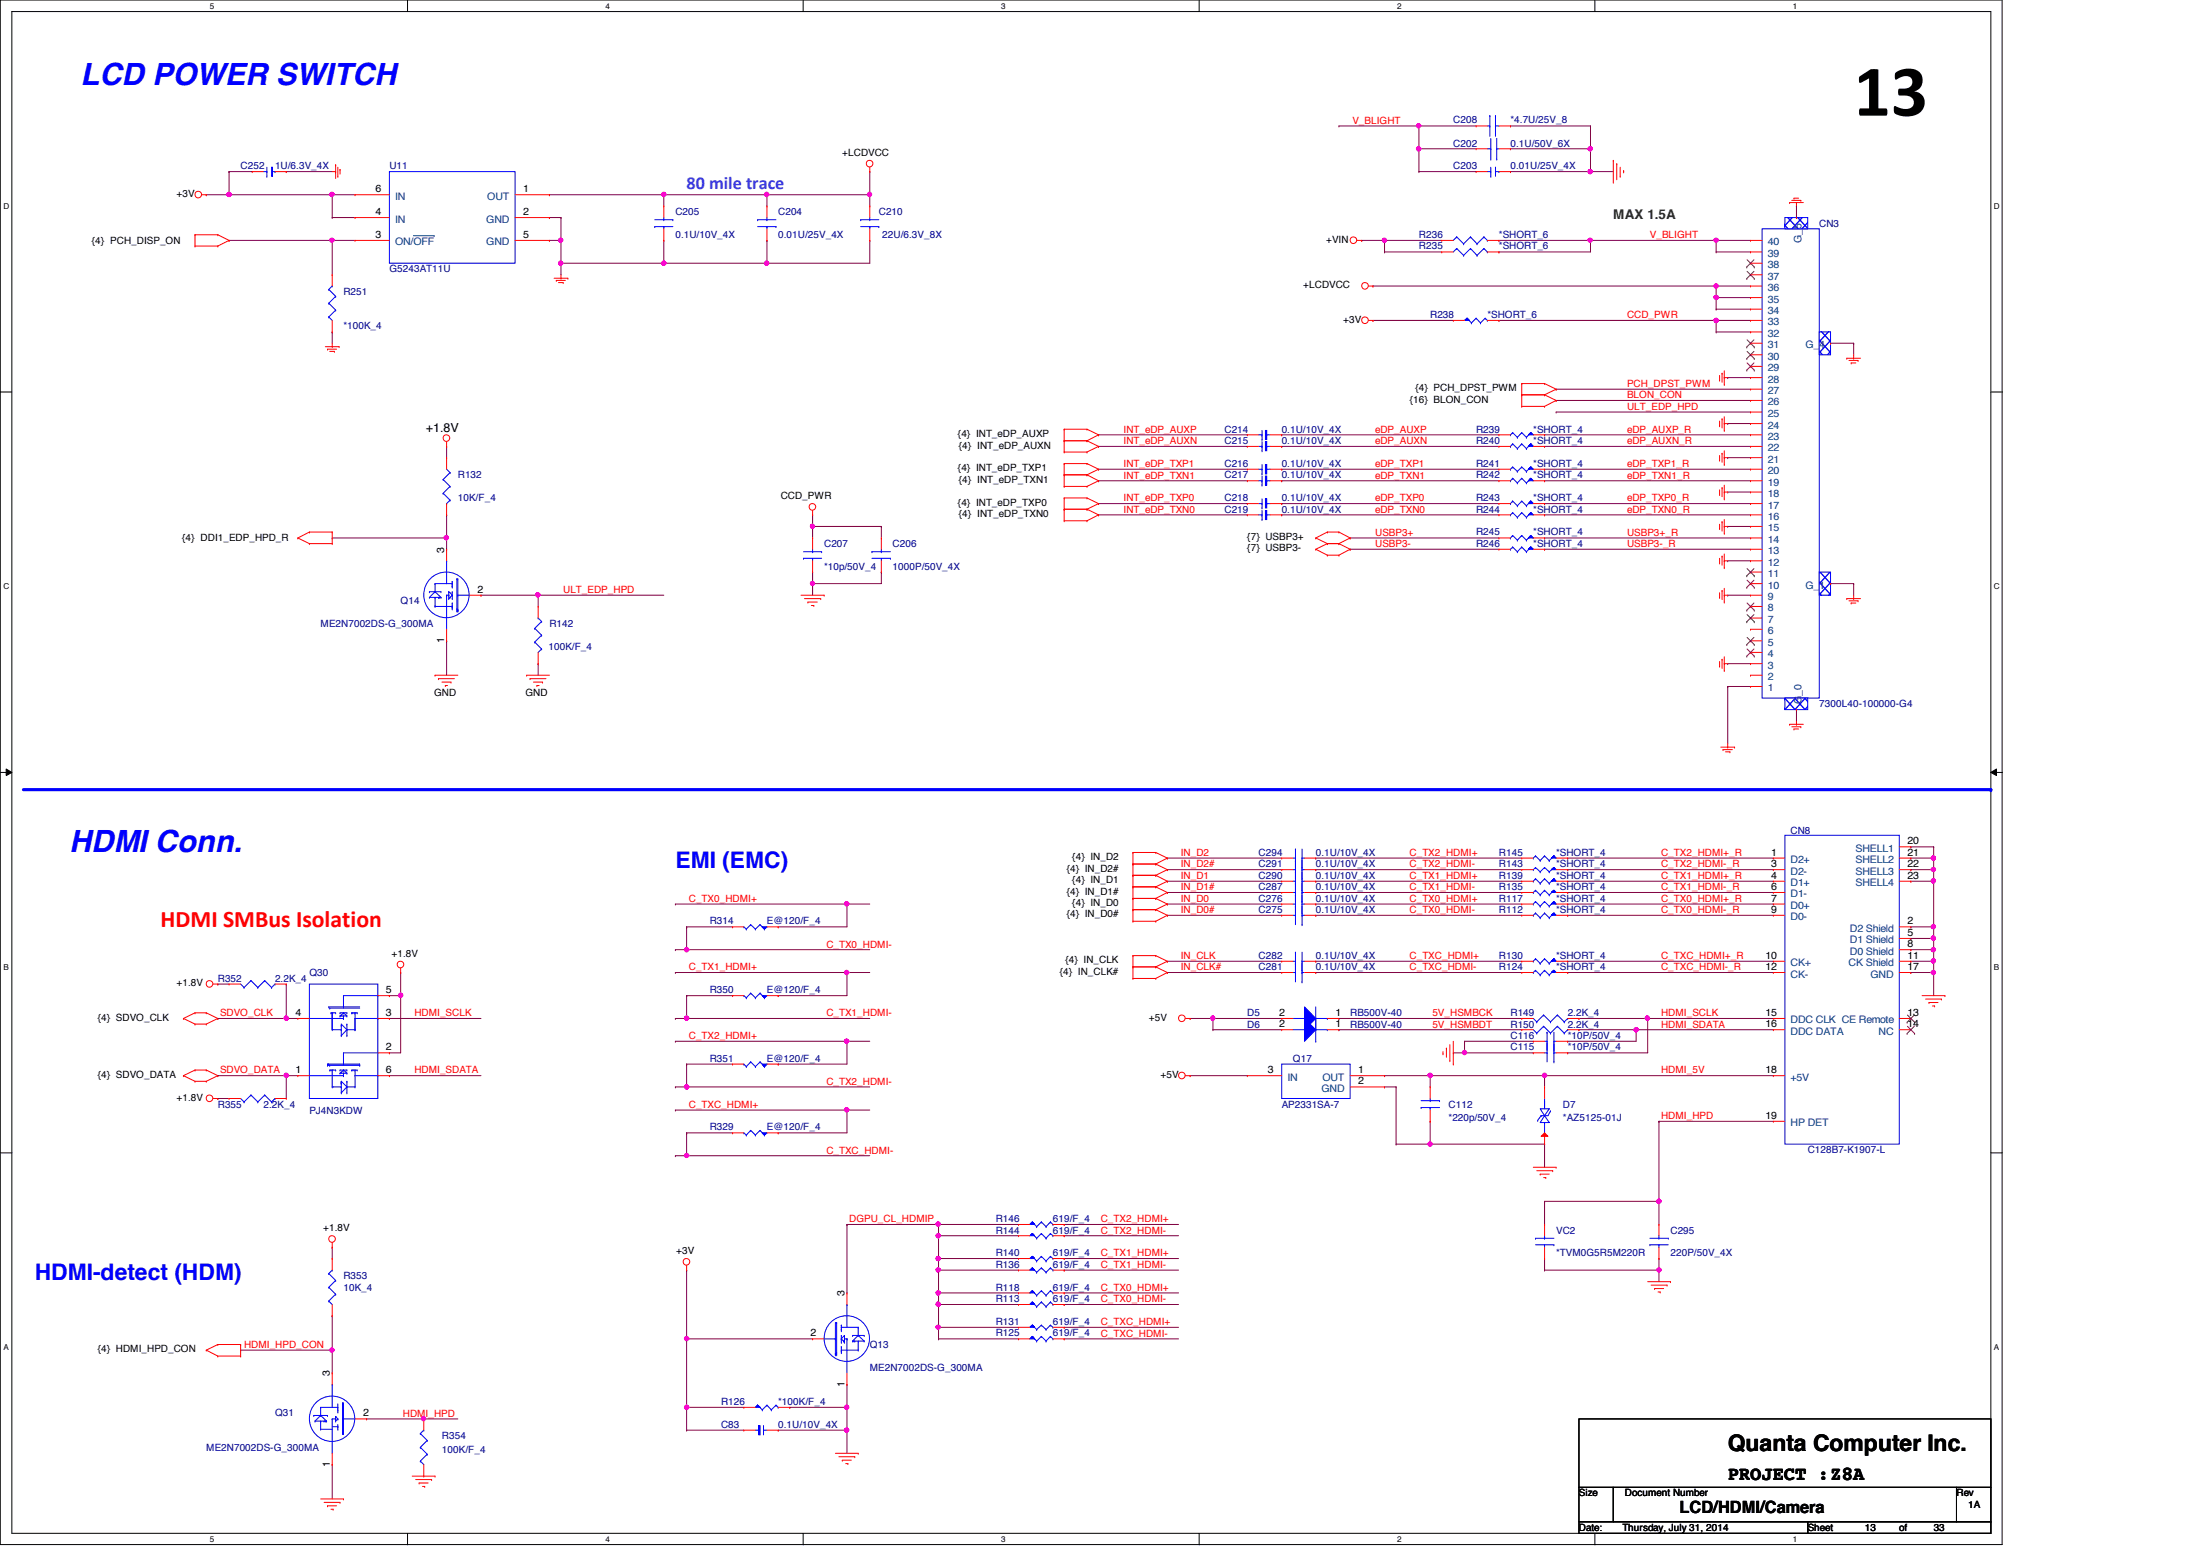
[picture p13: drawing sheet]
<svg xmlns="http://www.w3.org/2000/svg" width="297mm" height="210mm" viewBox="0 0 297 210" stroke-linecap="round" stroke-linejoin="round" font-family="sans-serif">
<defs><g id="words">
<text font-size="9.9" x="251.1" y="15.7">13</text>
<g font-size="4.1" fill="#00f">
<text x="10.9" y="11.6">LCD POWER SWITCH</text>
<text x="9.4" y="115.4">HDMI Conn.</text>
</g>
<text font-size="3.2" fill="#f00" x="21.8" y="125.5">HDMI SMBus Isolation</text>
<g font-size="3.1" fill="#00f">
<text x="91.5" y="117.6">EMI (EMC)</text>
<text x="4.7" y="173.3">HDMI-detect (HDM)</text>
</g>
<text font-size="3.1" x="234" y="196.6">Quanta Computer Inc.</text>
<text font-size="2.6" x="234" y="200.5">PROJECT :Z8A</text>
<text font-size="2.5" fill="#8000ff" x="93" y="25.6">80 mile trace</text>
<text font-size="2.3" x="227.5" y="204.9">LCD/HDMI/Camera</text>
<text font-size="1.8" fill="#008000" x="218.5" y="29.6">MAX 1.5A</text>
<text font-size="1.7" x="57.7" y="58.5">+1.8V</text>
<g font-size="1.4" fill="#f00">
<text x="183.2" y="16.8">V_BLIGHT</text>
<text x="223.5" y="32.3">V_BLIGHT</text>
<text x="220.4" y="43.1">CCD_PWR</text>
<text x="220.4" y="52.4">PCH_DPST_PWM</text>
<text x="220.4" y="53.9">BLON_CON</text>
<text x="152.2" y="58.6">INT_eDP_AUXP</text>
<text x="186.3" y="58.6">eDP_AUXP</text>
<text x="220.4" y="55.5">ULT_EDP_HPD</text>
<text x="220.4" y="58.6">eDP_AUXP_R</text>
<text x="152.2" y="64.8">INT_eDP_TXN1</text>
<text x="152.2" y="63.2">INT_eDP_TXP1</text>
<text x="152.2" y="60.2">INT_eDP_AUXN</text>
<text x="186.3" y="63.2">eDP_TXP1</text>
<text x="186.3" y="64.8">eDP_TXN1</text>
<text x="186.3" y="60.2">eDP_AUXN</text>
<text x="220.4" y="60.2">eDP_AUXN_R</text>
<text x="220.4" y="64.8">eDP_TXN1_R</text>
<text x="220.4" y="63.2">eDP_TXP1_R</text>
<text x="152.2" y="69.4">INT_eDP_TXN0</text>
<text x="152.2" y="67.9">INT_eDP_TXP0</text>
<text x="186.3" y="67.9">eDP_TXP0</text>
<text x="186.3" y="69.4">eDP_TXN0</text>
<text x="220.4" y="69.4">eDP_TXN0_R</text>
<text x="220.4" y="67.9">eDP_TXP0_R</text>
<text x="186.3" y="72.6">USBP3+</text>
<text x="186.3" y="74.1">USBP3-</text>
<text x="220.4" y="74.1">USBP3-_R</text>
<text x="220.4" y="72.6">USBP3+_R</text>
<text x="76.3" y="80.3">ULT_EDP_HPD</text>
<text x="159.9" y="119">IN_D1</text>
<text x="159.9" y="117.5">IN_D2#</text>
<text x="159.9" y="115.9">IN_D2</text>
<text x="190.9" y="119">C_TX1_HDMI+</text>
<text x="190.9" y="115.9">C_TX2_HDMI+</text>
<text x="190.9" y="117.5">C_TX2_HDMI-</text>
<text x="225" y="119">C_TX1_HDMI+_R</text>
<text x="225" y="115.9">C_TX2_HDMI+_R</text>
<text x="225" y="117.5">C_TX2_HDMI-_R</text>
<text x="93.3" y="122.1">C_TX0_HDMI+</text>
<text x="159.9" y="123.7">IN_D0#</text>
<text x="159.9" y="122.1">IN_D0</text>
<text x="159.9" y="120.6">IN_D1#</text>
<text x="190.9" y="122.1">C_TX0_HDMI+</text>
<text x="190.9" y="123.7">C_TX0_HDMI-</text>
<text x="190.9" y="120.6">C_TX1_HDMI-</text>
<text x="225" y="122.1">C_TX0_HDMI+_R</text>
<text x="225" y="123.7">C_TX0_HDMI-_R</text>
<text x="225" y="120.6">C_TX1_HDMI-_R</text>
<text x="93.3" y="131.4">C_TX1_HDMI+</text>
<text x="111.9" y="128.3">C_TX0_HDMI-</text>
<text x="159.9" y="131.4">IN_CLK#</text>
<text x="159.9" y="129.9">IN_CLK</text>
<text x="190.9" y="129.9">C_TXC_HDMI+</text>
<text x="190.9" y="131.4">C_TXC_HDMI-</text>
<text x="225" y="129.9">C_TXC_HDMI+_R</text>
<text x="225" y="131.4">C_TXC_HDMI-_R</text>
<text x="29.8" y="137.6">SDVO_CLK</text>
<text x="56.1" y="137.6">HDMI_SCLK</text>
<text x="111.9" y="137.6">C_TX1_HDMI-</text>
<text x="194" y="137.6">5V_HSMBCK</text>
<text x="225" y="137.6">HDMI_SCLK</text>
<text x="93.3" y="140.7">C_TX2_HDMI+</text>
<text x="194" y="139.2">5V_HSMBDT</text>
<text x="225" y="139.2">HDMI_SDATA</text>
<text x="29.8" y="145.4">SDVO_DATA</text>
<text x="56.1" y="145.4">HDMI_SDATA</text>
<text x="111.9" y="146.9">C_TX2_HDMI-</text>
<text x="225" y="145.4">HDMI_5V</text>
<text x="93.3" y="150">C_TXC_HDMI+</text>
<text x="225" y="151.6">HDMI_HPD</text>
<text x="111.9" y="156.2">C_TXC_HDMI-</text>
<text x="115" y="165.5">DGPU_CL_HDMIP</text>
<text x="149.1" y="167">C_TX2_HDMI-</text>
<text x="149.1" y="165.5">C_TX2_HDMI+</text>
<text x="149.1" y="170.1">C_TX1_HDMI+</text>
<text x="149.1" y="171.7">C_TX1_HDMI-</text>
<text x="149.1" y="174.8">C_TX0_HDMI+</text>
<text x="149.1" y="176.4">C_TX0_HDMI-</text>
<text x="149.1" y="179.5">C_TXC_HDMI+</text>
<text x="33.1" y="182.5">HDMI_HPD_CON</text>
<text x="149.1" y="181">C_TXC_HDMI-</text>
<text x="54.6" y="191.9">HDMI_HPD</text>
</g>
<g font-size="1.4" fill="#000080">
<text x="196.8" y="16.7">C208</text>
<text x="204.6" y="16.7">*4.7U/25V_8</text>
<text x="32.6" y="22.9">C252</text>
<text x="37.3" y="22.9">1U/6.3V_4X</text>
<text x="52.7" y="22.9">U11</text>
<text x="196.8" y="19.9">C202</text>
<text x="196.8" y="22.9">C203</text>
<text x="204.6" y="19.9">0.1U/50V_6X</text>
<text x="204.6" y="22.9">0.01U/25V_4X</text>
<text x="91.5" y="29.1">C205</text>
<text x="105.4" y="29.1">C204</text>
<text x="119" y="29.1">C210</text>
<text x="91.5" y="32.2">0.1U/10V_4X</text>
<text x="105.4" y="32.2">0.01U/25V_4X</text>
<text x="119.5" y="32.2">22U/6.3V_8X</text>
<text x="192.2" y="32.2">R236</text>
<text x="192.2" y="33.8">R235</text>
<text x="203" y="32.2">*SHORT_6</text>
<text x="203" y="33.8">*SHORT_6</text>
<text x="246.4" y="30.7">CN3</text>
<text x="46.5" y="40">R251</text>
<text x="52.7" y="36.9">G5243AT11U</text>
<text x="46.5" y="44.6">*100K_4</text>
<text x="193.7" y="43.1">R238</text>
<text x="201.5" y="43.1">*SHORT_6</text>
<text x="165.9" y="58.6">C214</text>
<text x="173.6" y="58.6">0.1U/10V_4X</text>
<text x="199.9" y="58.6">R239</text>
<text x="207.7" y="58.6">*SHORT_4</text>
<text x="62" y="64.8">R132</text>
<text x="165.9" y="60.1">C215</text>
<text x="165.9" y="63.2">C216</text>
<text x="165.9" y="64.8">C217</text>
<text x="173.6" y="60.1">0.1U/10V_4X</text>
<text x="173.6" y="63.2">0.1U/10V_4X</text>
<text x="173.6" y="64.8">0.1U/10V_4X</text>
<text x="199.9" y="64.8">R242</text>
<text x="199.9" y="60.1">R240</text>
<text x="199.9" y="63.2">R241</text>
<text x="207.7" y="64.8">*SHORT_4</text>
<text x="207.7" y="60.1">*SHORT_4</text>
<text x="207.7" y="63.2">*SHORT_4</text>
<text x="62" y="67.9">10K/F_4</text>
<text x="165.9" y="69.4">C219</text>
<text x="165.9" y="67.9">C218</text>
<text x="173.6" y="69.4">0.1U/10V_4X</text>
<text x="173.6" y="67.9">0.1U/10V_4X</text>
<text x="199.9" y="69.4">R244</text>
<text x="199.9" y="67.9">R243</text>
<text x="207.7" y="69.4">*SHORT_4</text>
<text x="207.7" y="67.9">*SHORT_4</text>
<text x="111.6" y="74.1">C207</text>
<text x="111.6" y="77.2">*10p/50V_4</text>
<text x="120.9" y="74.1">C206</text>
<text x="120.9" y="77.2">1000P/50V_4X</text>
<text x="199.9" y="74.1">R246</text>
<text x="199.9" y="72.5">R245</text>
<text x="207.7" y="74.1">*SHORT_4</text>
<text x="207.7" y="72.5">*SHORT_4</text>
<text x="54.3" y="81.8">Q14</text>
<text x="43.4" y="84.9">ME2N7002DS-G_300MA</text>
<text x="74.3" y="88">100K/F_4</text>
<text x="74.4" y="84.9">R142</text>
<text x="246.4" y="95.8">7300L40-100000-G4</text>
<text x="242.5" y="112.9">CN8</text>
<text x="170.5" y="117.4">C291</text>
<text x="170.5" y="115.9">C294</text>
<text x="170.5" y="119">C290</text>
<text x="178.2" y="117.4">0.1U/10V_4X</text>
<text x="178.2" y="115.9">0.1U/10V_4X</text>
<text x="178.2" y="119">0.1U/10V_4X</text>
<text x="203" y="119">R139</text>
<text x="203" y="115.9">R145</text>
<text x="203" y="117.4">R143</text>
<text x="210.8" y="119">*SHORT_4</text>
<text x="210.8" y="115.9">*SHORT_4</text>
<text x="210.8" y="117.4">*SHORT_4</text>
<text x="96.1" y="125.2">R314</text>
<text x="103.9" y="125.2">E@120/F_4</text>
<text x="170.5" y="120.6">C287</text>
<text x="170.5" y="122.1">C276</text>
<text x="170.5" y="123.7">C275</text>
<text x="178.2" y="120.6">0.1U/10V_4X</text>
<text x="178.2" y="122.1">0.1U/10V_4X</text>
<text x="178.2" y="123.7">0.1U/10V_4X</text>
<text x="203" y="123.7">R112</text>
<text x="203" y="122.1">R117</text>
<text x="203" y="120.6">R135</text>
<text x="210.8" y="123.7">*SHORT_4</text>
<text x="210.8" y="122.1">*SHORT_4</text>
<text x="210.8" y="120.6">*SHORT_4</text>
<text x="170.5" y="131.4">C281</text>
<text x="170.5" y="129.8">C282</text>
<text x="178.2" y="131.4">0.1U/10V_4X</text>
<text x="178.2" y="129.8">0.1U/10V_4X</text>
<text x="203" y="129.8">R130</text>
<text x="203" y="131.4">R124</text>
<text x="210.8" y="129.8">*SHORT_4</text>
<text x="210.8" y="131.4">*SHORT_4</text>
<text x="29.5" y="132.9">R352</text>
<text x="37.2" y="132.9">2.2K_4</text>
<text x="41.9" y="132.2">Q30</text>
<text x="96.1" y="134.5">R350</text>
<text x="103.9" y="134.5">E@120/F_4</text>
<text x="168.9" y="137.6">D5</text>
<text x="182.9" y="137.6">RB500V-40</text>
<text x="204.6" y="137.6">R149</text>
<text x="212.3" y="137.6">2.2K_4</text>
<text x="96.1" y="143.8">R351</text>
<text x="103.9" y="143.8">E@120/F_4</text>
<text x="168.9" y="139.2">D6</text>
<text x="175.1" y="143.8">Q17</text>
<text x="182.9" y="139.2">RB500V-40</text>
<text x="204.6" y="139.2">R150</text>
<text x="204.6" y="140.7">C116</text>
<text x="204.6" y="142.2">C115</text>
<text x="212.3" y="139.2">2.2K_4</text>
<text x="212.3" y="140.7">*10P/50V_4</text>
<text x="212.3" y="142.2">*10P/50V_4</text>
<text x="29.5" y="150">R355</text>
<text x="35.7" y="150">2.2K_4</text>
<text x="173.6" y="150">AP2331SA-7</text>
<text x="196.2" y="150">C112</text>
<text x="211.7" y="150">D7</text>
<text x="41.9" y="150.9">PJ4N3KDW</text>
<text x="96.1" y="153.1">R329</text>
<text x="103.9" y="153.1">E@120/F_4</text>
<text x="196.2" y="151.9">*220p/50V_4</text>
<text x="211.7" y="151.9">*AZ5125-01J</text>
<text x="244.9" y="156.2">C128B7-K1907-L</text>
<text x="134.9" y="167">R144</text>
<text x="134.9" y="165.5">R146</text>
<text x="142.6" y="167">619/F_4</text>
<text x="142.6" y="165.5">619/F_4</text>
<text x="210.8" y="167">VC2</text>
<text x="226.3" y="167">C295</text>
<text x="46.5" y="173.2">R353</text>
<text x="134.9" y="170.1">R140</text>
<text x="134.9" y="171.7">R136</text>
<text x="142.6" y="170.1">619/F_4</text>
<text x="142.6" y="171.7">619/F_4</text>
<text x="210.8" y="170.1">*TVM0G5R5M220R</text>
<text x="226.3" y="170.1">220P/50V_4X</text>
<text x="46.5" y="174.8">10K_4</text>
<text x="134.9" y="179.4">R131</text>
<text x="134.9" y="174.8">R118</text>
<text x="134.9" y="176.3">R113</text>
<text x="142.6" y="179.4">619/F_4</text>
<text x="142.6" y="174.8">619/F_4</text>
<text x="142.6" y="176.3">619/F_4</text>
<text x="117.8" y="182.5">Q13</text>
<text x="117.8" y="185.6">ME2N7002DS-G_300MA</text>
<text x="134.9" y="181">R125</text>
<text x="142.6" y="181">619/F_4</text>
<text x="37.3" y="191.8">Q31</text>
<text x="97.7" y="190.3">R126</text>
<text x="105.4" y="190.3">*100K/F_4</text>
<text x="27.9" y="196.5">ME2N7002DS-G_300MA</text>
<text x="59.9" y="194.9">R354</text>
<text x="59.9" y="196.8">100K/F_4</text>
<text x="97.7" y="193.4">C83</text>
<text x="105.4" y="193.4">0.1U/10V_4X</text>
</g>
<g font-size="1.4">
<text x="114.1" y="21.1">+LCDVCC</text>
<text x="23.9" y="26.7">+3V</text>
<text x="50.9" y="29.1">4</text>
<text x="50.9" y="26">6</text>
<text x="70.9" y="26">1</text>
<text x="70.9" y="29.1">2</text>
<text x="12.4" y="33">{4} PCH_DISP_ON</text>
<text x="50.9" y="32.2">3</text>
<text x="70.9" y="32.2">5</text>
<text x="179.6" y="32.9">+VIN</text>
<text x="176.5" y="39">+LCDVCC</text>
<text x="181.9" y="43.7">+3V</text>
<text x="191.7" y="53">{4} PCH_DPST_PWM</text>
<text x="129.7" y="59.2">{4} INT_eDP_AUXP</text>
<text x="191" y="54.5">{16} BLON_CON</text>
<text x="129.7" y="63.8">{4} INT_eDP_TXP1</text>
<text x="129.9" y="65.4">{4} INT_eDP_TXN1</text>
<text x="129.9" y="60.7">{4} INT_eDP_AUXN</text>
<text x="105.7" y="67.6">CCD_PWR</text>
<text x="129.7" y="68.5">{4} INT_eDP_TXP0</text>
<text x="129.9" y="70">{4} INT_eDP_TXN0</text>
<text x="24.7" y="73.3">{4} DDI1_EDP_HPD_R</text>
<text x="60.2" y="74.8" transform="rotate(-90 60.2 74.8)">3</text>
<text x="168.9" y="74.7">{7} USBP3-</text>
<text x="168.9" y="73.2">{7} USBP3+</text>
<text x="64.7" y="80.3">2</text>
<text x="60.2" y="87.1" transform="rotate(-90 60.2 87.1)">1</text>
<text x="58.8" y="94.2">GND</text>
<text x="71.2" y="94.2">GND</text>
<text x="144.5" y="118.1">{4} IN_D2#</text>
<text x="145.2" y="119.6">{4} IN_D1</text>
<text x="145.2" y="116.5">{4} IN_D2</text>
<text x="239.9" y="115.9">1</text>
<text x="239.9" y="117.4">3</text>
<text x="239.9" y="119">4</text>
<text x="258.4" y="114.3">20</text>
<text x="258.4" y="115.9">21</text>
<text x="258.4" y="117.4">22</text>
<text x="258.4" y="119">23</text>
<text x="144.5" y="121.2">{4} IN_D1#</text>
<text x="144.5" y="124.2">{4} IN_D0#</text>
<text x="145.2" y="122.7">{4} IN_D0</text>
<text x="239.9" y="122.1">7</text>
<text x="239.9" y="123.6">9</text>
<text x="239.9" y="120.5">6</text>
<text x="258.4" y="125.2">2</text>
<text x="53" y="129.5">+1.8V</text>
<text x="143.5" y="132">{4} IN_CLK#</text>
<text x="144.3" y="130.5">{4} IN_CLK</text>
<text x="239.1" y="129.8">10</text>
<text x="239.1" y="131.4">12</text>
<text x="258.4" y="126.7">5</text>
<text x="258.4" y="129.8">11</text>
<text x="258.4" y="131.4">17</text>
<text x="258.4" y="128.3">8</text>
<text x="23.9" y="133.6">+1.8V</text>
<text x="40" y="137.6">4</text>
<text x="52.3" y="134.5">5</text>
<text x="52.3" y="137.6">3</text>
<text x="173.3" y="137.6">2</text>
<text x="180.9" y="137.6">1</text>
<text x="239.1" y="137.6">15</text>
<text x="258.4" y="137.6">13</text>
<text x="13.2" y="138.2">{4} SDVO_CLK</text>
<text x="52.3" y="142.2">2</text>
<text x="155.6" y="138.2">+5V</text>
<text x="173.3" y="139.1">2</text>
<text x="180.9" y="139.1">1</text>
<text x="239.1" y="139.1">16</text>
<text x="258.4" y="139.1">14</text>
<text x="13.2" y="146">{4} SDVO_DATA</text>
<text x="23.9" y="149.1">+1.8V</text>
<text x="40" y="145.3">1</text>
<text x="52.3" y="145.3">6</text>
<text x="157.2" y="146">+5V</text>
<text x="171.7" y="145.3">3</text>
<text x="184" y="145.3">1</text>
<text x="184" y="146.9">2</text>
<text x="239.1" y="145.3">18</text>
<text x="239.1" y="151.5">19</text>
<text x="43.8" y="166.7">+1.8V</text>
<text x="91.6" y="169.8">+3V</text>
<text x="114.4" y="175.6" transform="rotate(-90 114.4 175.6)">3</text>
<text x="13.2" y="183.1">{4} HDMI_HPD_CON</text>
<text x="109.8" y="181">2</text>
<text x="44.7" y="186.4" transform="rotate(-90 44.7 186.4)">3</text>
<text x="49.2" y="191.8">2</text>
<text x="114.4" y="187.8" transform="rotate(-90 114.4 187.8)">1</text>
<text x="44.7" y="198.7" transform="rotate(-90 44.7 198.7)">1</text>
<text x="213.9" y="202.6">Size</text>
<text x="220.1" y="202.6">Document Number</text>
<text x="265" y="202.6">Rev</text>
<text x="213.9" y="207.3">Date:</text>
<text x="219.7" y="207.3">Thursday, July 31, 2014</text>
<text x="244.9" y="207.3">Sheet</text>
<text x="252.6" y="207.3">13</text>
<text x="257.3" y="207.3">of</text>
<text x="261.9" y="207.3">33</text>
<text x="266.6" y="204.2">1A</text>
</g>
<g font-size="1.4" fill="#004080">
<text x="53.5" y="27.1">IN</text>
<text x="66" y="27.1">OUT</text>
<text x="53.5" y="33.2">ON/OFF</text>
<text x="53.5" y="30.1">IN</text>
<text x="65.9" y="30.1">GND</text>
<text x="65.9" y="33.2">GND</text>
<text x="239.4" y="34.8">39</text>
<text x="239.4" y="33.2">40</text>
<text x="244" y="32.9" transform="rotate(-90 244 32.9)">G_5</text>
<text x="239.4" y="41">35</text>
<text x="239.4" y="39.4">36</text>
<text x="239.4" y="37.9">37</text>
<text x="239.4" y="36.3">38</text>
<text x="239.4" y="47.2">31</text>
<text x="239.4" y="45.6">32</text>
<text x="239.4" y="44.1">33</text>
<text x="239.4" y="42.5">34</text>
<text x="244.6" y="47.2">G_4</text>
<text x="239.4" y="53.4">27</text>
<text x="239.4" y="50.3">29</text>
<text x="239.4" y="51.8">28</text>
<text x="239.4" y="48.7">30</text>
<text x="239.4" y="59.6">23</text>
<text x="239.4" y="56.5">25</text>
<text x="239.4" y="58">24</text>
<text x="239.4" y="54.9">26</text>
<text x="239.4" y="65.8">19</text>
<text x="239.4" y="62.7">21</text>
<text x="239.4" y="64.2">20</text>
<text x="239.4" y="61.1">22</text>
<text x="239.4" y="72">15</text>
<text x="239.4" y="68.9">17</text>
<text x="239.4" y="70.4">16</text>
<text x="239.4" y="67.3">18</text>
<text x="239.4" y="75.1">13</text>
<text x="239.4" y="76.6">12</text>
<text x="239.4" y="73.5">14</text>
<text x="239.4" y="81.3">9</text>
<text x="239.4" y="78.1">11</text>
<text x="239.4" y="82.8">8</text>
<text x="239.4" y="79.7">10</text>
<text x="244.6" y="79.7">G_1</text>
<text x="239.4" y="87.5">5</text>
<text x="239.4" y="84.4">7</text>
<text x="239.4" y="89">4</text>
<text x="239.4" y="85.9">6</text>
<text x="239.4" y="93.6">1</text>
<text x="239.4" y="90.6">3</text>
<text x="239.4" y="92.1">2</text>
<text x="244" y="95.3" transform="rotate(-90 244 95.3)">G_0</text>
<text x="242.5" y="116.9">D2+</text>
<text x="242.5" y="118.4">D2-</text>
<text x="251.3" y="115.4">SHELL1</text>
<text x="251.3" y="116.9">SHELL2</text>
<text x="251.3" y="118.4">SHELL3</text>
<text x="242.5" y="123.1">D0+</text>
<text x="242.5" y="124.6">D0-</text>
<text x="242.5" y="120">D1+</text>
<text x="242.5" y="121.5">D1-</text>
<text x="251.3" y="120">SHELL4</text>
<text x="242.5" y="130.9">CK+</text>
<text x="250.4" y="130.9">CK Shield</text>
<text x="250.6" y="127.8">D1 Shield</text>
<text x="250.6" y="126.2">D2 Shield</text>
<text x="250.6" y="129.3">D0 Shield</text>
<text x="242.5" y="132.4">CK-</text>
<text x="253.4" y="132.4">GND</text>
<text x="242.5" y="138.6">DDC CLK CE Remote</text>
<text x="242.5" y="140.1">DDC DATA</text>
<text x="254.5" y="140.1">NC</text>
<text x="174.4" y="146.3">IN</text>
<text x="179" y="147.9">GND</text>
<text x="179.1" y="146.3">OUT</text>
<text x="242.5" y="146.3">+5V</text>
<text x="242.5" y="152.5">HP DET</text>
</g>
<g font-size="1.1">
<text x="28.4" y="1.2">5</text>
<text x="82" y="1.2">4</text>
<text x="135.6" y="1.2">3</text>
<text x="189.2" y="1.2">2</text>
<text x="242.8" y="1.2">1</text>
<text x=".5" y="28.3">D</text>
<text x="270.1" y="28.3">D</text>
<text x=".5" y="79.8">C</text>
<text x="270.1" y="79.8">C</text>
<text x=".5" y="131.3">B</text>
<text x="270.1" y="131.3">B</text>
<text x=".5" y="182.8">A</text>
<text x="270.1" y="182.8">A</text>
<text x="28.4" y="208.8">5</text>
<text x="82" y="208.8">4</text>
<text x="135.6" y="208.8">3</text>
<text x="189.2" y="208.8">2</text>
<text x="242.8" y="208.8">1</text>
</g>
</g></defs>
<path d="M0 0h271.2v209.2h-271.2zM1.6 1.6h268.1v206h-268.1z" fill="none" stroke="#000" stroke-width=".14"/>
<g fill="#fff">
<path d="M28.4 .2h.6v1.2h-.6z"/>
<path d="M28.4 207.9h.6v1.1h-.6z"/>
</g>
<path d="M55.2 0v1.6M55.2 207.6v1.6" fill="none" stroke="#000" stroke-width=".14"/>
<g fill="#fff">
<path d="M82 .2h.6v1.2h-.6z"/>
<path d="M82 207.9h.6v1.1h-.6z"/>
</g>
<path d="M108.8 0v1.6M108.8 207.6v1.6" fill="none" stroke="#000" stroke-width=".14"/>
<g fill="#fff">
<path d="M135.6 .2h.6v1.2h-.6z"/>
<path d="M135.6 207.9h.6v1.1h-.6z"/>
</g>
<path d="M162.4 0v1.6M162.4 207.6v1.6" fill="none" stroke="#000" stroke-width=".14"/>
<g fill="#fff">
<path d="M189.2 .2h.6v1.2h-.6z"/>
<path d="M189.2 207.9h.6v1.1h-.6z"/>
</g>
<path d="M216 0v1.6M216 207.6v1.6" fill="none" stroke="#000" stroke-width=".14"/>
<g fill="#fff">
<path d="M242.8 .2h.6v1.2h-.6z"/>
<path d="M242.8 207.9h.6v1.1h-.6z"/>
<path d="M.5 27.3h.7v1.2h-.7z"/>
<path d="M270.1 27.3h.7v1.2h-.7z"/>
<path d="M.5 78.8h.7v1.2h-.7z"/>
<path d="M270.1 78.8h.7v1.2h-.7z"/>
</g>
<path d="M0 53.1h1.6M269.7 53.1h1.5" fill="none" stroke="#000" stroke-width=".14"/>
<g fill="#fff">
<path d="M.5 130.3h.7v1.2h-.7z"/>
<path d="M270.1 130.3h.7v1.2h-.7z"/>
</g>
<path d="M0 104.6h1.6M.8 104.1l.8 .5-.8 .4zM269.7 104.6l.7-.5v.9zM269.7 104.6h1.5" fill="none" stroke="#000" stroke-width=".14"/>
<path d="M.8 104.1l.8 .5-.8 .4zM269.7 104.6l.7-.5v.9z" fill="#000"/>
<g fill="#fff">
<path d="M.5 181.9h.7v1.1h-.7z"/>
<path d="M270.1 181.9h.7v1.1h-.7z"/>
</g>
<path d="M0 156.1h1.6M269.7 156.1h1.5" fill="none" stroke="#000" stroke-width=".14"/>
<path d="M3.2 106.9h266.5" fill="none" stroke="#00f" stroke-width=".42"/>
<circle cx="269.7" cy="106.9" r=".21" fill="#00f"/>
<path d="M110.1 79h.1M110.1 77.5h.1M110.1 69.7h.1M110.1 71.3h.1M110.1 79h9.3M110.1 69.7v1.6M110.1 77.5v1.5M110.1 71.3h9.3" fill="none" stroke="#800040" stroke-width=".14"/>
<circle cx="110" cy="71.3" r=".29" fill="#f0f"/>
<circle cx="110" cy="71.3" r=".29" fill="none" stroke="#f0f" stroke-width=".14"/>
<path d="M110.1 79h.1M110.1 79v1.6" fill="none" stroke="#800040" stroke-width=".14"/>
<circle cx="110" cy="79" r=".29" fill="#f0f"/>
<circle cx="110" cy="79" r=".29" fill="none" stroke="#f0f" stroke-width=".14"/>
<g fill="none" stroke="#800040" stroke-width=".14">
<path d="M45 72.9h.1M45 72.9h15.5M60.5 72.9h.1M60.5 72.9v1.5M110.1 71.3h.1M110.1 71.3v1.6M119.4 71.3h.1M119.4 77.5h.1M119.4 71.3v1.6M119.4 77.5v1.5M60.5 86.8h.1M60.5 86.8v4.6"/>
<path d="M72.9 89.9h.1M72.9 89.9v1.5"/>
</g>
<circle cx="60.4" cy="72.8" r=".3" fill="#f0f"/>
<circle cx="60.4" cy="72.8" r=".3" fill="none" stroke="#f0f" stroke-width=".14"/>
<path d="M60.5 69.7h.1M60.5 60.5h.1M60.5 60.5v1.5M60.5 69.7v3.2M65.1 80.6h.1M65.1 80.6h24.8M72.9 80.6h.1M72.9 80.6v1.5" fill="none" stroke="#800040" stroke-width=".14"/>
<circle cx="72.9" cy="80.6" r=".3" fill="#f0f"/>
<circle cx="72.9" cy="80.6" r=".3" fill="none" stroke="#f0f" stroke-width=".14"/>
<path d="M45 182.8h.1M45 182.8v3.1" fill="none" stroke="#800040" stroke-width=".14"/>
<circle cx="45" cy="182.8" r=".3" fill="#f0f"/>
<circle cx="45" cy="182.8" r=".3" fill="none" stroke="#f0f" stroke-width=".14"/>
<path d="M29.5 137.9h.1M29.5 137.9h9.3M45 198.3h.1M45 198.3v4.7M57.4 192.2h.1M57.4 192.2h4.6" fill="none" stroke="#800040" stroke-width=".14"/>
<circle cx="38.8" cy="137.9" r=".3" fill="#f0f"/>
<circle cx="38.8" cy="137.9" r=".3" fill="none" stroke="#f0f" stroke-width=".14"/>
<path d="M38.8 133.3h.1M38.8 133.3v4.6M49.7 192.2h.1M49.7 192.2h7.7" fill="none" stroke="#800040" stroke-width=".14"/>
<circle cx="57.4" cy="192.1" r=".3" fill="#f0f"/>
<circle cx="57.4" cy="192.1" r=".3" fill="none" stroke="#f0f" stroke-width=".14"/>
<path d="M52.7 137.9h.1M52.7 137.9h12.4M54.3 131.7h.1M54.3 131.7v3.1M38.8 145.7h.1M38.8 145.7h1.5M52.7 145.7h.1M52.7 145.7h12.4" fill="none" stroke="#800040" stroke-width=".14"/>
<circle cx="54.3" cy="134.8" r=".3" fill="#f0f"/>
<circle cx="54.3" cy="134.8" r=".3" fill="none" stroke="#f0f" stroke-width=".14"/>
<path d="M38.8 137.9h.1M38.8 137.9h1.5M54.3 134.8h.1M54.3 134.8v7.8h-1.6M29.5 145.7h.1M29.5 145.7h9.3M52.7 142.6h.1" fill="none" stroke="#800040" stroke-width=".14"/>
<circle cx="38.8" cy="145.6" r=".3" fill="#f0f"/>
<circle cx="38.8" cy="145.6" r=".3" fill="none" stroke="#f0f" stroke-width=".14"/>
<path d="M29.5 133.3h.1M29.5 133.3h1.5M52.7 134.8h.1M52.7 134.8h1.6M164.3 137.9h.1M164.3 137.9h9.3M29.5 148.8h.1M29.5 148.8h1.5M38.8 145.7h.1M38.8 145.7v3.1" fill="none" stroke="#800040" stroke-width=".14"/>
<circle cx="164.3" cy="137.9" r=".29" fill="#f0f"/>
<circle cx="164.3" cy="137.9" r=".29" fill="none" stroke="#f0f" stroke-width=".14"/>
<g fill="none" stroke="#800040" stroke-width=".14">
<path d="M164.3 137.9h.1M164.3 137.9v1.5M181.4 139.4h.1M181.4 139.4h24.7M213.9 137.9h.1M213.9 139.4h.1M213.9 137.9h9.3M213.9 139.4h7.7M196.8 142.6h.1M196.8 142.6h10.9M198.4 141h.1M198.4 142.6h.1"/>
<path d="M198.4 141h9.3M198.4 141v1.6M212.3 142.6h.1M212.3 141h.1M212.3 141h9.3M212.3 142.6h10.9"/>
</g>
<circle cx="198.4" cy="142.5" r=".3" fill="#f0f"/>
<circle cx="198.4" cy="142.5" r=".3" fill="none" stroke="#f0f" stroke-width=".14"/>
<path d="M221.6 139.4h.1M221.6 139.4v1.6M223.2 137.9h.1M223.2 137.9v4.7M223.2 137.9h17M209.2 162.7h.1M209.2 162.7h15.5M224.7 162.7h.1M224.7 170.4h.1M224.7 162.7v3.1M224.7 170.4v1.6" fill="none" stroke="#800040" stroke-width=".14"/>
<circle cx="223.1" cy="137.9" r=".3" fill="#f0f"/>
<circle cx="223.1" cy="137.9" r=".3" fill="none" stroke="#f0f" stroke-width=".14"/>
<path d="M221.6 139.4h.1M221.6 139.4h18.6" fill="none" stroke="#800040" stroke-width=".14"/>
<circle cx="221.6" cy="139.4" r=".3" fill="#f0f"/>
<circle cx="221.6" cy="139.4" r=".3" fill="none" stroke="#f0f" stroke-width=".14"/>
<g fill="none" stroke="#800040" stroke-width=".14">
<path d="M161.2 137.9h.1M161.2 137.9h3.1M164.3 139.4h.1M164.3 139.4h9.3M181.4 137.9h.1M181.4 137.9h24.7M187.5 145.7h.1M187.5 145.7h6.2M193.7 151.8h.1M193.7 154.9h.1M193.7 151.8v3.1M193.7 154.9h15.5"/>
<path d="M209.2 145.7h.1M209.2 145.7v1.5M45 168.9h.1M45 178.2h.1M45 168.9v1.5M45 178.2v4.6h-12.4M32.6 182.8h.1"/>
</g>
<circle cx="193.7" cy="154.9" r=".3" fill="#f0f"/>
<circle cx="193.7" cy="154.9" r=".3" fill="none" stroke="#f0f" stroke-width=".14"/>
<path d="M189.1 147.2h.1M189.1 154.9h.1M189.1 147.2v7.7M189.1 154.9h4.6M193.7 145.7h.1M193.7 145.7h15.5" fill="none" stroke="#800040" stroke-width=".14"/>
<circle cx="209.2" cy="145.6" r=".3" fill="#f0f"/>
<circle cx="209.2" cy="145.6" r=".3" fill="none" stroke="#f0f" stroke-width=".14"/>
<circle cx="193.7" cy="145.6" r=".3" fill="#f0f"/>
<circle cx="193.7" cy="145.6" r=".3" fill="none" stroke="#f0f" stroke-width=".14"/>
<path d="M209.2 154.9h.1M209.2 145.7h.1M209.2 154.9v3.2M209.2 145.7h31M209.2 162.7h.1M209.2 170.4h.1M209.2 172h.1M209.2 162.7v3.1M209.2 170.4v1.6M209.2 172h15.5" fill="none" stroke="#800040" stroke-width=".14"/>
<circle cx="224.7" cy="172" r=".29" fill="#f0f"/>
<circle cx="224.7" cy="172" r=".29" fill="none" stroke="#f0f" stroke-width=".14"/>
<g fill="none" stroke="#800040" stroke-width=".14">
<path d="M91.5 128.6h.1M91.5 128.6h1.5M114.7 131.7h.1M114.7 122.4h.1M114.7 131.7h3.1M114.7 122.4h3.1M91.5 147.2h.1M91.5 147.2h1.5M93 144.1h.1M93 156.5h.1M93 144.1h6.2M93 156.5h24.8"/>
<path d="M114.7 141h.1M114.7 141h3.1M193.7 145.7h.1M193.7 145.7v1.5M224.7 172h.1M224.7 172v1.6"/>
</g>
<circle cx="93" cy="156.5" r=".29" fill="#f0f"/>
<circle cx="93" cy="156.5" r=".29" fill="none" stroke="#f0f" stroke-width=".14"/>
<path d="M93 147.2h.1M93 147.2h24.8M114.7 150.3h.1M114.7 150.3h3.1" fill="none" stroke="#800040" stroke-width=".14"/>
<circle cx="93" cy="147.2" r=".3" fill="#f0f"/>
<circle cx="93" cy="147.2" r=".3" fill="none" stroke="#f0f" stroke-width=".14"/>
<path d="M93 128.6h.1M93 128.6h24.8" fill="none" stroke="#800040" stroke-width=".14"/>
<circle cx="93" cy="128.6" r=".3" fill="#f0f"/>
<circle cx="93" cy="128.6" r=".3" fill="none" stroke="#f0f" stroke-width=".14"/>
<path d="M91.5 150.3h.1M91.5 150.3h23.2" fill="none" stroke="#800040" stroke-width=".14"/>
<circle cx="114.7" cy="150.3" r=".3" fill="#f0f"/>
<circle cx="114.7" cy="150.3" r=".3" fill="none" stroke="#f0f" stroke-width=".14"/>
<path d="M91.5 131.7h.1M91.5 131.7h23.2" fill="none" stroke="#800040" stroke-width=".14"/>
<circle cx="114.7" cy="131.7" r=".3" fill="#f0f"/>
<circle cx="114.7" cy="131.7" r=".3" fill="none" stroke="#f0f" stroke-width=".14"/>
<path d="M91.5 122.4h.1M91.5 122.4h23.2" fill="none" stroke="#800040" stroke-width=".14"/>
<circle cx="114.7" cy="122.4" r=".3" fill="#f0f"/>
<circle cx="114.7" cy="122.4" r=".3" fill="none" stroke="#f0f" stroke-width=".14"/>
<g fill="none" stroke="#800040" stroke-width=".14">
<path d="M93 134.8h.1M93 125.5h.1M93 125.5v3.1M93 134.8v3.1M105.4 134.8h.1M105.4 125.5h.1M114.7 131.7h.1M114.7 122.4h.1M114.7 131.7v3.1h-9.3M114.7 122.4v3.1h-9.3M91.5 156.5h.1M91.5 141h.1"/>
<path d="M91.5 141h23.2M93 144.1h.1M93 153.4h.1M93 153.4v3.1h-1.5M93 144.1v3.1M105.4 153.4h.1M105.4 144.1h.1M114.7 150.3h.1M114.7 141h.1M114.7 141v3.1h-9.3M114.7 150.3v3.1h-9.3"/>
</g>
<circle cx="114.7" cy="141" r=".29" fill="#f0f"/>
<circle cx="114.7" cy="141" r=".29" fill="none" stroke="#f0f" stroke-width=".14"/>
<path d="M93 137.9h.1M93 137.9h24.8" fill="none" stroke="#800040" stroke-width=".14"/>
<circle cx="93" cy="137.9" r=".3" fill="#f0f"/>
<circle cx="93" cy="137.9" r=".3" fill="none" stroke="#f0f" stroke-width=".14"/>
<path d="M76 35.6h.1M76 35.6h13.9M91.5 137.9h.1M91.5 137.9h1.5M93 125.5h.1M93 134.8h.1M93 125.5h6.2M93 134.8h6.2M93 153.4h.1M93 153.4h6.2" fill="none" stroke="#800040" stroke-width=".14"/>
<circle cx="75.9" cy="35.6" r=".3" fill="#f0f"/>
<circle cx="75.9" cy="35.6" r=".3" fill="none" stroke="#f0f" stroke-width=".14"/>
<path d="M31 32.6h.1M31 32.6h14M103.9 26.4h.1M103.9 26.4h13.9" fill="none" stroke="#800040" stroke-width=".14"/>
<circle cx="45" cy="32.5" r=".29" fill="#f0f"/>
<circle cx="45" cy="32.5" r=".29" fill="none" stroke="#f0f" stroke-width=".14"/>
<path d="M74.4 26.4h.1M74.4 26.4h15.5M89.9 35.6h.1M89.9 35.6h14" fill="none" stroke="#800040" stroke-width=".14"/>
<circle cx="103.8" cy="35.6" r=".3" fill="#f0f"/>
<circle cx="103.8" cy="35.6" r=".3" fill="none" stroke="#f0f" stroke-width=".14"/>
<circle cx="89.9" cy="35.6" r=".3" fill="#f0f"/>
<circle cx="89.9" cy="35.6" r=".3" fill="none" stroke="#f0f" stroke-width=".14"/>
<path d="M74.4 32.6h.1M74.4 32.6h1.6M76 29.5h.1M76 32.6h.1M76 29.5v6.1M103.9 35.6h.1M117.8 32.6h.1M117.8 32.6v3h-13.9" fill="none" stroke="#800040" stroke-width=".14"/>
<circle cx="75.9" cy="32.5" r=".29" fill="#f0f"/>
<circle cx="76" cy="32.5" r=".29" fill="none" stroke="#f0f" stroke-width=".14"/>
<path d="M89.9 26.4h.1M89.9 26.4h14" fill="none" stroke="#800040" stroke-width=".14"/>
<circle cx="103.8" cy="26.3" r=".3" fill="#f0f"/>
<circle cx="103.8" cy="26.3" r=".3" fill="none" stroke="#f0f" stroke-width=".14"/>
<circle cx="89.9" cy="26.3" r=".3" fill="#f0f"/>
<circle cx="89.9" cy="26.3" r=".3" fill="none" stroke="#f0f" stroke-width=".14"/>
<path d="M45 26.4h.1M45 26.4v3.1M74.4 29.5h.1M74.4 29.5h1.6M76 35.6h.1M76 35.6v1.6M89.9 32.6h.1M89.9 32.6v3M103.9 26.4h.1M103.9 26.4v1.5M117.8 23.2h.1M117.8 23.2v3.2" fill="none" stroke="#800040" stroke-width=".14"/>
<circle cx="45" cy="26.3" r=".3" fill="#f0f"/>
<circle cx="45" cy="26.3" r=".3" fill="none" stroke="#f0f" stroke-width=".14"/>
<g fill="none" stroke="#800040" stroke-width=".14">
<path d="M45 29.5h.1M45 26.4h.1M45 32.6h.1M45 29.5h3.1M45 26.4h3.1M45 32.6h3.1M45 32.6v4.6M89.9 26.4h.1M89.9 26.4v1.5M103.9 32.6h.1M103.9 32.6v3M117.8 26.4h.1"/>
<path d="M117.8 26.4v1.5M45 45h.1M45 45v1.5"/>
</g>
<circle cx="117.8" cy="26.3" r=".29" fill="#f0f"/>
<circle cx="117.8" cy="26.3" r=".29" fill="none" stroke="#f0f" stroke-width=".14"/>
<path d="M192.2 17.1h.1M192.2 17.1h7.7M204.6 17.1h.1M204.6 17.1h10.8M204.6 23.2h.1M204.6 23.2h13.9M215.4 23.2h.1M215.4 20.2h.1M215.4 20.2v3" fill="none" stroke="#800040" stroke-width=".14"/>
<circle cx="215.4" cy="23.2" r=".3" fill="#f0f"/>
<circle cx="215.4" cy="23.2" r=".3" fill="none" stroke="#f0f" stroke-width=".14"/>
<path d="M204.6 20.2h.1M204.6 20.2h10.8" fill="none" stroke="#800040" stroke-width=".14"/>
<circle cx="215.4" cy="20.1" r=".3" fill="#f0f"/>
<circle cx="215.4" cy="20.1" r=".3" fill="none" stroke="#f0f" stroke-width=".14"/>
<path d="M192.2 17.1h.1M192.2 17.1v6.1M215.4 17.1h.1M215.4 17.1v3.1M192.2 23.2h.1M192.2 20.2h.1M192.2 23.2h7.7M192.2 20.2h7.7" fill="none" stroke="#800040" stroke-width=".14"/>
<circle cx="192.1" cy="20.1" r=".3" fill="#f0f"/>
<circle cx="192.1" cy="20.1" r=".3" fill="none" stroke="#f0f" stroke-width=".14"/>
<path d="M181.4 17.1h.1M181.4 17.1h10.8" fill="none" stroke="#800040" stroke-width=".14"/>
<circle cx="192.2" cy="17" r=".29" fill="#f0f"/>
<circle cx="192.2" cy="17" r=".29" fill="none" stroke="#f0f" stroke-width=".14"/>
<path d="M93 172h.1M93 172v9.3M93 193.7h.1M93 190.6h.1M93 193.7h7.7M93 190.6v3.1M93 190.6h7.7M105.4 193.7h.1M107 190.6h.1M107 190.6h7.7M114.7 190.6h.1M114.7 190.6v3.1h-9.3" fill="none" stroke="#800040" stroke-width=".14"/>
<circle cx="114.7" cy="193.7" r=".3" fill="#f0f"/>
<circle cx="114.7" cy="193.7" r=".3" fill="none" stroke="#f0f" stroke-width=".14"/>
<circle cx="114.7" cy="190.6" r=".3" fill="#f0f"/>
<circle cx="114.7" cy="190.6" r=".3" fill="none" stroke="#f0f" stroke-width=".14"/>
<path d="M144.1 175.1h.1M144.1 175.1h15.5M93 181.3h.1M93 181.3h17.1M114.7 193.7h.1M114.7 193.7v3.1" fill="none" stroke="#800040" stroke-width=".14"/>
<circle cx="93" cy="181.3" r=".3" fill="#f0f"/>
<circle cx="93" cy="181.3" r=".3" fill="none" stroke="#f0f" stroke-width=".14"/>
<path d="M114.7 165.8h.1M114.7 165.8h12.4M114.7 165.8v9.3M127.1 179.7h.1M127.1 165.8h.1M127.1 176.7h.1M127.1 165.8v1.5M127.1 179.7v1.6M127.1 176.7h10.9" fill="none" stroke="#800040" stroke-width=".14"/>
<circle cx="127.1" cy="176.6" r=".3" fill="#f0f"/>
<circle cx="127.1" cy="176.6" r=".3" fill="none" stroke="#f0f" stroke-width=".14"/>
<path d="M127.1 175.1h.1M127.1 175.1h10.9" fill="none" stroke="#800040" stroke-width=".14"/>
<circle cx="127.1" cy="175.1" r=".3" fill="#f0f"/>
<circle cx="127.1" cy="175.1" r=".3" fill="none" stroke="#f0f" stroke-width=".14"/>
<path d="M127.1 170.4h.1M127.1 170.4h10.9" fill="none" stroke="#800040" stroke-width=".14"/>
<circle cx="127.1" cy="170.4" r=".3" fill="#f0f"/>
<circle cx="127.1" cy="170.4" r=".3" fill="none" stroke="#f0f" stroke-width=".14"/>
<path d="M127.1 172h.1M127.1 172h10.9" fill="none" stroke="#800040" stroke-width=".14"/>
<circle cx="127.1" cy="172" r=".29" fill="#f0f"/>
<circle cx="127.1" cy="172" r=".29" fill="none" stroke="#f0f" stroke-width=".14"/>
<path d="M127.1 175.1h.1M127.1 167.3h.1M127.1 179.7h.1M127.1 167.3v3.1M127.1 175.1v1.6M127.1 179.7h10.9M127.1 181.3h.1M127.1 181.3h10.9" fill="none" stroke="#800040" stroke-width=".14"/>
<circle cx="127.1" cy="179.7" r=".29" fill="#f0f"/>
<circle cx="127.1" cy="179.7" r=".29" fill="none" stroke="#f0f" stroke-width=".14"/>
<path d="M127.1 172h.1M127.1 170.4h.1M127.1 165.8h.1M127.1 170.4v4.7M127.1 165.8h10.9" fill="none" stroke="#800040" stroke-width=".14"/>
<circle cx="127.1" cy="165.8" r=".3" fill="#f0f"/>
<circle cx="127.1" cy="165.8" r=".3" fill="none" stroke="#f0f" stroke-width=".14"/>
<path d="M127.1 176.7h.1M127.1 176.7v3M93 181.3h.1M93 181.3v9.3" fill="none" stroke="#800040" stroke-width=".14"/>
<circle cx="93" cy="190.6" r=".3" fill="#f0f"/>
<circle cx="93" cy="190.6" r=".3" fill="none" stroke="#f0f" stroke-width=".14"/>
<path d="M127.1 167.3h.1M127.1 167.3h10.9" fill="none" stroke="#800040" stroke-width=".14"/>
<circle cx="127.1" cy="167.3" r=".3" fill="#f0f"/>
<circle cx="127.1" cy="167.3" r=".3" fill="none" stroke="#f0f" stroke-width=".14"/>
<g fill="none" stroke="#800040" stroke-width=".14">
<path d="M258.8 114.7h.1M258.8 116.2h.1M258.8 114.7h3.1M261.9 114.7h.1M261.9 114.7v1.5h-3.1M144.1 167.3h.1M144.1 165.8h.1M144.1 176.7h.1M144.1 170.4h.1M144.1 172h.1M144.1 179.7h.1M144.1 167.3h15.5"/>
<path d="M144.1 165.8h15.5M144.1 176.7h15.5M144.1 170.4h15.5M144.1 172h15.5M144.1 179.7h15.5M114.7 187.5h.1M114.7 187.5v3.1M144.1 181.3h.1M144.1 181.3h15.5"/>
</g>
<circle cx="261.9" cy="116.2" r=".3" fill="#f0f"/>
<circle cx="261.9" cy="116.2" r=".3" fill="none" stroke="#f0f" stroke-width=".14"/>
<path d="M258.8 117.8h.1M258.8 117.8h3.1M261.9 116.2h.1M261.9 117.8h.1M261.9 116.2v3.1" fill="none" stroke="#800040" stroke-width=".14"/>
<circle cx="261.9" cy="119.3" r=".3" fill="#f0f"/>
<circle cx="261.9" cy="119.3" r=".3" fill="none" stroke="#f0f" stroke-width=".14"/>
<circle cx="261.9" cy="117.7" r=".29" fill="#f0f"/>
<circle cx="261.9" cy="117.7" r=".29" fill="none" stroke="#f0f" stroke-width=".14"/>
<path d="M258.8 119.3h.1M258.8 119.3h3.1M261.9 119.3h.1M261.9 119.3v6.2" fill="none" stroke="#800040" stroke-width=".14"/>
<circle cx="261.9" cy="125.5" r=".29" fill="#f0f"/>
<circle cx="261.9" cy="125.5" r=".29" fill="none" stroke="#f0f" stroke-width=".14"/>
<path d="M258.8 125.5h.1M258.8 127.1h.1M258.8 125.5h3.1M258.8 127.1h3.1M261.9 125.5h.1M261.9 127.1h.1M261.9 125.5v3.1" fill="none" stroke="#800040" stroke-width=".14"/>
<circle cx="261.9" cy="128.6" r=".3" fill="#f0f"/>
<circle cx="261.9" cy="128.6" r=".3" fill="none" stroke="#f0f" stroke-width=".14"/>
<circle cx="261.9" cy="127" r=".3" fill="#f0f"/>
<circle cx="261.9" cy="127" r=".3" fill="none" stroke="#f0f" stroke-width=".14"/>
<path d="M258.8 128.6h.1M258.8 130.2h.1M258.8 128.6h3.1M258.8 130.2h3.1M261.9 128.6h.1M261.9 130.2h.1M261.9 128.6v3.1" fill="none" stroke="#800040" stroke-width=".14"/>
<circle cx="261.9" cy="130.1" r=".3" fill="#f0f"/>
<circle cx="261.9" cy="130.1" r=".3" fill="none" stroke="#f0f" stroke-width=".14"/>
<path d="M258.8 131.7h.1M258.8 131.7h3.1M261.9 131.7h.1M261.9 131.7v3.1" fill="none" stroke="#800040" stroke-width=".14"/>
<circle cx="261.9" cy="131.7" r=".3" fill="#f0f"/>
<circle cx="261.9" cy="131.7" r=".3" fill="none" stroke="#f0f" stroke-width=".14"/>
<path d="M186 38.7h.1M186 38.7h51.1M232.4 38.7h.1M224.7 151.8h.1M224.7 151.8h15.5" fill="none" stroke="#800040" stroke-width=".14"/>
<circle cx="232.4" cy="38.7" r=".3" fill="#f0f"/>
<circle cx="232.5" cy="38.7" r=".3" fill="none" stroke="#f0f" stroke-width=".14"/>
<path d="M232.4 38.7h.1M232.4 38.7v1.6M186 43.4h.1M186 43.4h10.8M203 43.4h.1M203 43.4h34.1M232.4 40.3h.1M232.4 43.4h.1M232.4 45h.1M232.4 40.3h4.7M232.4 43.4v1.6M232.4 45h4.7" fill="none" stroke="#800040" stroke-width=".14"/>
<circle cx="232.4" cy="43.4" r=".3" fill="#f0f"/>
<circle cx="232.5" cy="43.4" r=".3" fill="none" stroke="#f0f" stroke-width=".14"/>
<path d="M232.4 41.9h.1M232.4 40.3h.1M232.4 41.9h4.7M232.4 40.3v1.6" fill="none" stroke="#800040" stroke-width=".14"/>
<circle cx="232.5" cy="40.3" r=".29" fill="#f0f"/>
<circle cx="232.5" cy="40.3" r=".29" fill="none" stroke="#f0f" stroke-width=".14"/>
<g fill="none" stroke="#800040" stroke-width=".14">
<path d="M187.5 32.6h.1M187.5 32.6h7.8M232.4 32.6h.1M232.4 34.1h.1M232.4 32.6h4.7M232.4 34.1h4.7M232.4 32.6v1.5M243.3 27.9h.1M243.3 27.9v1.6M210.8 52.7h.1M210.8 54.2h.1M210.8 55.8h.1"/>
<path d="M210.8 52.7h26.3M210.8 54.2h26.3M210.8 55.8h26.3M234 51.1h.1M234 57.4h.1M234 51.1h3.1M234 57.4h3.1M247.9 46.5h.1M247.9 46.5h3.2M251.1 46.5h.1M251.1 46.5v1.5M209.2 74.4h.1"/>
<path d="M209.2 72.9h.1M209.2 74.4h27.9M209.2 72.9h27.9M234 62h.1M234 71.3h.1M234 66.6h.1M234 75.9h.1M234 62h3.1M234 71.3h3.1M234 66.6h3.1M234 75.9h3.1M247.9 79h.1"/>
<path d="M247.9 79h3.2M251.1 79h.1M251.1 79v1.6M234 80.6h.1M234 89.9h.1M234 93h.1M234 80.6h3.1M234 89.9h3.1M234 93h3.1M234 93v7.7M243.3 96.1h.1M243.3 96.1v1.5"/>
</g>
<circle cx="187.5" cy="32.5" r=".29" fill="#f0f"/>
<circle cx="187.5" cy="32.5" r=".29" fill="none" stroke="#f0f" stroke-width=".14"/>
<path d="M203 32.6h.1M203 32.6h12.4" fill="none" stroke="#800040" stroke-width=".14"/>
<circle cx="215.4" cy="32.5" r=".29" fill="#f0f"/>
<circle cx="215.4" cy="32.5" r=".29" fill="none" stroke="#f0f" stroke-width=".14"/>
<path d="M203 34.1h.1M215.4 32.6h.1M215.4 32.6v1.5h-12.4M215.4 32.6h17" fill="none" stroke="#800040" stroke-width=".14"/>
<circle cx="232.5" cy="32.5" r=".29" fill="#f0f"/>
<circle cx="232.5" cy="32.5" r=".29" fill="none" stroke="#f0f" stroke-width=".14"/>
<path d="M27.9 26.4h.1M27.9 26.4h17.1M31 23.2h.1M31 26.4h.1M31 23.2v3.2M31 23.2h3.2M184.4 32.6h.1M184.4 32.6h3.1M187.5 34.1h.1M187.5 32.6h.1M187.5 34.1h7.8M187.5 32.6v1.5" fill="none" stroke="#800040" stroke-width=".14"/>
<circle cx="31" cy="26.3" r=".3" fill="#f0f"/>
<circle cx="31" cy="26.3" r=".3" fill="none" stroke="#f0f" stroke-width=".14"/>
<path d="M38.8 23.2h.1M38.8 23.2h6.2M161.2 145.7h.1M161.2 145.7h7.7M187.5 147.2h.1M187.5 147.2h1.6M224.7 151.8h.1M224.7 151.8v10.9" fill="none" stroke="#800040" stroke-width=".14"/>
<circle cx="224.7" cy="162.7" r=".3" fill="#f0f"/>
<circle cx="224.7" cy="162.7" r=".3" fill="none" stroke="#f0f" stroke-width=".14"/>
<g fill="none" stroke="#800040" stroke-width=".14">
<path d="M148.8 58.9h.1M148.8 58.9h20.1M173.6 58.9h.1M173.6 58.9h29.4M209.2 58.9h.1M209.2 58.9h27.9M148.8 65.1h.1M148.8 63.5h.1M148.8 69.7h.1M148.8 68.2h.1M148.8 60.5h.1M148.8 63.5h20.1"/>
<path d="M148.8 65.1h20.1M148.8 68.2h20.1M148.8 69.7h20.1M148.8 60.5h20.1M173.6 63.5h.1M173.6 65.1h.1M173.6 68.2h.1M173.6 69.7h.1M173.6 60.5h.1M173.6 63.5h29.4M173.6 65.1h29.4M173.6 68.2h29.4"/>
<path d="M173.6 69.7h29.4M173.6 60.5h29.4M182.9 72.9h.1M182.9 74.4h.1M182.9 72.9h20.1M182.9 74.4h20.1M209.2 60.5h.1M209.2 65.1h.1M209.2 63.5h.1M209.2 69.7h.1M209.2 68.2h.1M209.2 63.5h27.9"/>
<path d="M209.2 65.1h27.9M209.2 68.2h27.9M209.2 69.7h27.9M209.2 60.5h27.9M158.1 119.3h.1M158.1 117.8h.1M158.1 116.2h.1M158.1 119.3h15.5M158.1 117.8h15.5M158.1 116.2h15.5M178.2 119.3h.1M178.2 116.2h.1"/>
<path d="M178.2 117.8h.1M178.2 119.3h27.9M178.2 117.8h27.9M178.2 116.2h27.9M212.3 119.3h.1M212.3 116.2h.1M212.3 117.8h.1M212.3 119.3h27.9M212.3 117.8h27.9M212.3 116.2h27.9M158.1 131.7h.1M158.1 130.2h.1"/>
<path d="M158.1 124h.1M158.1 122.4h.1M158.1 120.9h.1M158.1 131.7h15.5M158.1 130.2h15.5M158.1 124h15.5M158.1 122.4h15.5M158.1 120.9h15.5M178.2 130.2h.1M178.2 131.7h.1M178.2 122.4h.1M178.2 124h.1"/>
<path d="M178.2 120.9h.1M178.2 131.7h27.9M178.2 130.2h27.9M178.2 124h27.9M178.2 122.4h27.9M178.2 120.9h27.9M212.3 122.4h.1M212.3 124h.1M212.3 120.9h.1M212.3 130.2h.1M212.3 131.7h.1M212.3 131.7h27.9"/>
<path d="M212.3 130.2h27.9M212.3 124h27.9M212.3 122.4h27.9M212.3 120.9h27.9"/>
</g>
<g fill="none" stroke="#f00" stroke-width=".14">
<path d="M26.4 31.8h.1M26.4 33.3h.1M26.4 31.8h3.1M26.4 31.8v1.5M26.4 33.3h3.1M27.3 26.4h.6M27.9 26.4h.1M29.5 31.8h.1M29.5 33.3h.1M29.5 31.8l1.5 .8M31 32.6h.1M31 32.6l-1.5 .7"/>
<path d="M45 23.2h.5M45.5 23.2h.1M45.5 22.3h.1M45.5 22.3v1.9M45.8 23.9h.1M45.8 22.6v1.3M46.1 22.9h.1M46.1 22.9v.7M75.1 37.7h1.8M75.3 38h.1M75.3 38h1.3M75.6 38.3h.7"/>
<path d="M76 37.7h.1M76 37.2v.5M76.3 38.3h.1M76.9 37.7h.1M117.8 23.2h.1M117.8 22.6v.6M183.8 32.6h.6M184.4 32.6h.1M185.4 38.7h.6M186 38.7h.1M218.5 21.7h.1M218.5 21.7v3.1"/>
<path d="M219 22.2h.1M219 22.2v2.1M219.5 23.9h.1M219.5 22.6v1.3M219.9 23.1h.1M219.9 23.1v.3M242.4 27.4h.1M242.4 27.4h1.9M242.7 27.1h1.2M243 26.8h.1M243 26.8h.6M243.3 27.4h.1"/>
<path d="M243.3 27.4v.5M243.9 27.1h.1M44.1 46.9h1.8M44.4 47.3h.1M44.4 47.3h1.2M44.7 47.6h.6M45 46.9h.1M45 46.5v.4M45.3 47.6h.1M45.9 46.9h.1M60.5 59.8v.7M144.1 58.1h.1"/>
<path d="M144.1 59.7h.1M144.1 58.1v3.1M144.1 59.7h3.1M144.1 58.1h3.1M147.2 59.7h.1M147.2 58.1h.1M147.2 58.1l1.6 .8M147.2 59.7l1.6 .8M148.8 58.9h.1M148.8 58.9l-1.6 .8M185.4 43.4h.6M186 43.4h.1"/>
<path d="M206.1 53.5h.1M206.1 55h.1M206.1 51.9h.1M206.1 55h3.1M206.1 53.5h3.1M206.1 51.9v3.1M206.1 51.9h3.1M209.2 55h.1M209.2 53.5h.1M209.2 51.9h.1M209.2 53.5l1.6 .7M209.2 51.9l1.6 .8"/>
<path d="M210.8 54.2h.1M210.8 52.7h.1M210.8 54.2l-1.6 .8M210.8 52.7l-1.6 .8M232.9 51.5h.1M232.9 57.7h.1M232.9 50.8v.7M232.9 57v.7M233.3 50.5h.1M233.3 56.7h.1M233.3 50.5v1.3M233.3 56.7v1.3"/>
<path d="M233.5 51.1h.1M233.5 52.1h.1M233.5 57.4h.1M233.5 58.3h.1M233.5 51.1h.5M233.5 50.2v1.9M233.5 56.4v1.9M233.5 57.4h.5M250.1 48.5h.1M250.1 48.5h1.9M250.4 48.8h1.3M250.7 49.1h.1"/>
<path d="M250.7 49.1h.7M251.1 48.5h.1M251.1 48v.5M251.7 48.8h.1M40.3 72.9h.1M40.3 72.9l1.6 .7M41.9 72.1h.1M41.9 73.6h.1M41.9 72.1h3.1M41.9 72.1l-1.6 .8M41.9 73.6h3.1M45 73.6h.1"/>
<path d="M45 72.1h.1M45 72.1v1.5M60.5 60.5h.1M110.1 69.7h.1M110.1 69.1v.6M144.1 64.3h.1M144.1 65.9h.1M144.1 62.8h.1M144.1 69h.1M144.1 70.5h.1M144.1 67.4h.1M144.1 61.2h.1"/>
<path d="M144.1 65.9h3.1M144.1 64.3h3.1M144.1 62.8v3.1M144.1 67.4v3.1M144.1 62.8h3.1M144.1 70.5h3.1M144.1 69h3.1M144.1 67.4h3.1M144.1 61.2h3.1M147.2 65.9h.1M147.2 64.3h.1M147.2 62.8h.1"/>
<path d="M147.2 70.5h.1M147.2 69h.1M147.2 67.4h.1M147.2 61.2h.1M147.2 64.3l1.6 .8M147.2 62.8l1.6 .7M147.2 69l1.6 .7M147.2 67.4l1.6 .8M148.8 65.1h.1M148.8 63.5h.1M148.8 69.7h.1M148.8 68.2h.1"/>
<path d="M148.8 60.5h.1M148.8 65.1l-1.6 .8M148.8 63.5l-1.6 .8M148.8 69.7l-1.6 .8M148.8 68.2l-1.6 .8M148.8 60.5l-1.6 .7M178.2 74.4h.1M178.2 72.9h.1M178.2 74.4l1.6 .8M178.2 72.9l1.6 .7M179.8 75.2h.1M179.8 73.6h.1"/>
<path d="M179.8 72.1h.1M179.8 72.1h1.6M179.8 73.6h1.6M179.8 75.2h1.6M179.8 73.6l-1.6 .8M179.8 72.1l-1.6 .8M181.4 75.2h.1M181.4 73.6h.1M181.4 72.1h.1M181.4 73.6l1.5 .8M181.4 72.1l1.5 .8M182.9 74.4h.1"/>
<path d="M182.9 72.9h.1M182.9 74.4l-1.5 .8M182.9 72.9l-1.5 .7M232.9 71.6h.1M232.9 62.3h.1M232.9 67h.1M232.9 76.2h.1M232.9 61.7v.6M232.9 66.3v.7M232.9 71v.6M232.9 75.6v.6M233.3 70.7h.1"/>
<path d="M233.3 61.4h.1M233.3 66h.1M233.3 75.3h.1M233.3 80h.1M233.3 61.4v1.2M233.3 66v1.3M233.3 70.7v1.2M233.3 75.3v1.2M233.3 80v1.2M233.5 71.3h.1M233.5 72.2h.1M233.5 62h.1"/>
<path d="M233.5 62.9h.1M233.5 66.6h.1M233.5 67.6h.1M233.5 75.9h.1M233.5 76.9h.1M233.5 61v1.9M233.5 65.7v1.9M233.5 70.4v1.8M233.5 75v1.9M233.5 79.7v1.8M233.5 71.3h.5M233.5 62h.5"/>
<path d="M233.5 66.6h.5M233.5 75.9h.5M58.9 91.4h.1M58.9 91.4h3.1M59.4 91.9h.1M59.4 91.9h2.1M59.9 92.4h1.2M60.3 92.8h.1M60.3 92.8h.3M61.1 92.4h.1M71.3 91.4h.1M71.3 91.4h3.1"/>
<path d="M71.8 91.9h.1M71.8 91.9h2.2M72.3 92.4h1.2M72.7 92.8h.1M72.7 92.8h.3M73.5 92.4h.1M108.5 80.6h3.1M109 81.1h2.2M109.4 81.5h.1M109.4 81.5h1.3M109.9 82h.3M110.2 82h.1"/>
<path d="M111.2 81.1h.1M111.6 80.6h.1M232.9 80.9h.1M232.9 90.2h.1M232.9 80.3v.6M232.9 89.6v.6M233.3 89.3h.1M233.3 89.3v1.2M233.5 80.6h.1M233.5 81.5h.1M233.5 89.9h.1M233.5 90.8h.1"/>
<path d="M233.5 80.6h.5M233.5 88.9v1.9M233.5 89.9h.5M242.4 98.1h.1M242.4 98.1h1.9M242.7 98.4h1.2M243 98.7h.1M243 98.7h.6M243.3 98.1h.1M243.3 97.6v.5M243.9 98.4h.1M250.1 81.1h.1"/>
<path d="M250.1 81.1h1.9M250.4 81.4h1.3M250.7 81.7h.1M250.7 81.7h.7M251.1 81.1h.1M251.1 80.6v.5M251.7 81.4h.1M153.5 118.5h.1M153.5 117h.1M153.5 115.4h.1M153.5 115.4v9.4M153.5 118.5h3"/>
<path d="M153.5 117h3M153.5 115.4h3M156.5 118.5h.1M156.5 117h.1M156.5 115.4h.1M156.5 118.5l1.6 .8M156.5 117l1.6 .8M156.5 115.4l1.6 .8M158.1 119.3h.1M158.1 117.8h.1M158.1 116.2h.1M158.1 119.3l-1.6 .8"/>
<path d="M158.1 117.8l-1.6 .7M158.1 116.2l-1.6 .8M233.1 101.2h1.8M233.4 101.5h.1M233.4 101.5h1.3M233.7 101.8h.6M234 101.2h.1M234 100.7v.5M234.3 101.8h.1M234.9 101.2h.1M24.8 137.9h.1M24.8 137.9l1.6 .8"/>
<path d="M26.4 137.2h.1M26.4 138.7h.1M26.4 137.2l-1.6 .7M26.4 137.2h1.5M26.4 138.7h1.5M27.9 137.2h.1M27.9 138.7h.1M27.9 137.2l1.6 .7M28.9 133.3h.6M29.5 137.9h.1M29.5 133.3h.1M29.5 137.9l-1.6 .8"/>
<path d="M54.3 131.7h.1M54.3 131.1v.6M153.5 132.5h.1M153.5 130.9h.1M153.5 129.4h.1M153.5 121.7h.1M153.5 120.1h.1M153.5 124.8h.1M153.5 123.2h.1M153.5 132.5h3M153.5 129.4v3.1M153.5 130.9h3"/>
<path d="M153.5 129.4h3M153.5 121.7h3M153.5 120.1h3M153.5 124.8h3M153.5 123.2h3M156.5 132.5h.1M156.5 130.9h.1M156.5 129.4h.1M156.5 121.7h.1M156.5 120.1h.1M156.5 124.8h.1M156.5 123.2h.1"/>
<path d="M156.5 130.9l1.6 .8M156.5 129.4l1.6 .8M156.5 120.1l1.6 .8M156.5 123.2l1.6 .8M156.5 121.7l1.6 .7M158.1 131.7h.1M158.1 130.2h.1M158.1 120.9h.1M158.1 124h.1M158.1 122.4h.1M158.1 131.7l-1.6 .8M158.1 130.2l-1.6 .7"/>
<path d="M158.1 120.9l-1.6 .8M158.1 124l-1.6 .8M158.1 122.4l-1.6 .8M160.6 137.9h.6M161.2 137.9h.1M260.3 134.8h3.1M260.8 135.3h2.2M261.3 135.8h.1M261.3 135.8h1.2M261.7 136.2h.3M262 136.2h.1M263 135.3h.1"/>
<path d="M263.4 134.8h.1M24.8 145.7h.1M24.8 145.7l1.6 .7M26.4 144.9h.1M26.4 146.4h.1M26.4 144.9l-1.6 .8M26.4 144.9h1.5M26.4 146.4h1.5M27.9 144.9h.1M27.9 146.4h.1M27.9 144.9l1.6 .8M28.9 148.8h.6"/>
<path d="M29.5 145.7h.1M29.5 148.8h.1M29.5 145.7l-1.6 .7M160.6 145.7h.6M161.2 145.7h.1M195.4 142.7h.1M195.4 142.4v.3M195.9 141.9h.1M195.9 141.9v1.3M196.4 143.6h.1M196.4 141.5v2.1M196.8 144.1h.1"/>
<path d="M196.8 141v3.1M207.7 158.1h3.1M208.1 158.5h2.2M208.6 159h.1M208.6 159h1.2M209.1 159.5h.3M209.4 159.5h.1M210.3 158.5h.1M210.8 158.1h.1M45 168.9h.1M45 168.3v.6M93 172h.1"/>
<path d="M93 171.4v.6M223.2 173.6h3.1M223.6 174h2.2M224.1 174.5h.1M224.1 174.5h1.2M224.6 175h.3M224.9 175h.1M225.8 174h.1M226.3 173.6h.1M27.9 182.8h.1M27.9 182.8l1.6 .8M29.5 182.1h.1"/>
<path d="M29.5 183.6h.1M29.5 182.1l-1.6 .7M29.5 182.1h3.1M29.5 183.6h3.1M32.6 182.1h.1M32.6 183.6h.1M32.6 182.1v1.5M55.8 199.9h3.1M58.9 199.9h.1M113.2 196.8h3M113.6 197.3h2.2M114.1 197.7h.1"/>
<path d="M114.1 197.7h1.2M114.6 198.2h.2M114.8 198.2h.1M115.8 197.3h.1M116.2 196.8h.1M43.4 203h3.1M43.9 203.5h2.2M44.4 203.9h.1M44.4 203.9h1.2M44.8 204.4h.3M45.1 204.4h.1M46.1 203.5h.1"/>
<path d="M46.5 203h.1M56.3 200.4h2.2M56.8 200.8h.1M56.8 200.8h1.2M57.2 201.3h.3M57.5 201.3h.1M58.5 200.4h.1"/>
<circle cx="26.8" cy="26.3" r=".45"/>
<circle cx="117.8" cy="22.2" r=".45"/>
<circle cx="183.3" cy="32.5" r=".45"/>
<circle cx="184.9" cy="38.7" r=".45"/>
<circle cx="60.5" cy="59.3" r=".45"/>
<circle cx="184.9" cy="43.4" r=".45"/>
<circle cx="110" cy="68.6" r=".45"/>
<circle cx="28.4" cy="133.2" r=".45"/>
<circle cx="54.2" cy="130.6" r=".45"/>
<circle cx="160.1" cy="137.9" r=".45"/>
<circle cx="28.4" cy="148.7" r=".45"/>
<circle cx="160.1" cy="145.6" r=".45"/>
<circle cx="45" cy="167.8" r=".45"/>
<circle cx="93" cy="170.9" r=".45"/>
</g>
<path d="M213.9 192.2h55.8v9.2h-55.8zM213.9 201.4h4.6v4.7h-4.6zM213.9 206.1h31v1.5h-31zM218.5 201.4h46.5v4.7h-46.5zM244.9 206.1h24.8v1.5h-24.8zM265 201.4h4.7v4.7h-4.7z" fill="none" stroke="#000" stroke-width=".14"/>
<path d="M207.7 130.2h.1M208 129.8h.1M208 129.8l.6 .7M208 129.8l-.3 .4M208.6 130.5h.1M209.2 129.8h.1M209.2 129.8l.6 .7M209.2 129.8l-.6 .7M209.8 130.5h.1M210.5 129.8h.1M210.5 129.8l.3 .4M210.5 129.8l-.7 .7" fill="none" stroke="#00f" stroke-width=".14"/>
<path d="M210.1 130.2l.4-.4 .3 .4h-.7l.4-.4z" fill-rule="evenodd" fill="#00f"/>
<g fill="none" stroke="#00f" stroke-width=".14">
<path d="M210.1 130.2l.4-.4 .3 .4h-.7l.4-.4zM173.6 144.1h9.3v4.7h-9.3zM208.3 151.7h.1M208.6 150.2h1.2l-.6 .9zM208.7 151.1h.1M208.7 151.1l-.4 .6M209.2 149.9h.1M209.2 152h.1M209.2 151.1l.6 .9h-1.2zM209.2 148.8h.1M209.2 148.8v1.4M209.2 152v1.4"/>
<path d="M210 150.5h.1M210 150.5l-.3 .6h-1"/>
</g>
<path d="M206.1 130.2h.1M206.1 130.2h1.6M210.8 130.2h1.5M212.3 130.2h.1M168.9 145.7h.1M168.9 145.7h4.7M182.9 145.7h4.6M182.9 147.2h4.6M187.5 145.7h.1M187.5 147.2h.1" fill="none" stroke="#f00" stroke-width=".14"/>
<path d="M208.7 153.9l.5-.5 .5 .5z" fill="#f00"/>
<path d="M208.7 153.9l.5-.5 .5 .5zM209.2 154.9h.1M209.2 147.2h.1M209.2 147.2v1.6M209.2 153.4v1.5" fill="none" stroke="#f00" stroke-width=".14"/>
<path d="M204.6 74.4h.1M204.9 74.1h.1M204.9 74.1l.6 .6M204.9 74.1l-.3 .3M205.5 74.7h.1M206.1 74.1h.1M206.1 74.1l.7 .6M206.1 74.1l-.6 .6M206.8 74.7h.1M207.3 74.1h.1M207.3 74.1l.4 .3M207.3 74.1l-.5 .6" fill="none" stroke="#00f" stroke-width=".14"/>
<path d="M207 74.4l.3-.3 .4 .3h-.7l.3-.3z" fill-rule="evenodd" fill="#00f"/>
<g fill="none" stroke="#00f" stroke-width=".14">
<path d="M207 74.4l.3-.3 .4 .3h-.7l.3-.3zM207.7 124h.1M208 123.7h.1M208 123.7l.6 .6M208 123.7l-.3 .3M208.6 124.3h.1M209.2 123.7h.1M209.2 123.7l.6 .6M209.2 123.7l-.6 .6M209.8 124.3h.1M210.5 123.7h.1M210.5 123.7l.3 .3"/>
<path d="M210.5 123.7l-.7 .6"/>
</g>
<path d="M203 74.4h.1M203 74.4h1.6M207.7 74.4h1.5M209.2 74.4h.1" fill="none" stroke="#f00" stroke-width=".14"/>
<path d="M210.1 124l.4-.3 .3 .3h-.7l.4-.3z" fill-rule="evenodd" fill="#00f"/>
<g fill="none" stroke="#00f" stroke-width=".14">
<path d="M210.1 124l.4-.3 .3 .3h-.7l.4-.3zM139.8 179.5h.1M139.8 179.5l-.3 .2M139.8 179.5l.6 .5M141.1 179.5h.1M141.1 179.5l-.7 .5M141.1 179.5l.6 .5M142.3 179.5h.1M142.3 179.5l-.6 .5M142.3 179.5l.3 .2M142.6 179.7h.1M140.4 180h.1"/>
<path d="M141.7 180h.1"/>
</g>
<path d="M206.1 124h.1M206.1 124h1.6M210.8 124h1.5M212.3 124h.1" fill="none" stroke="#f00" stroke-width=".14"/>
<path d="M139.5 179.7l.3-.2 .3 .2-.3-.2 .3 .2z" fill-rule="evenodd" fill="#00f"/>
<g fill="none" stroke="#00f" stroke-width=".14">
<path d="M197.3 32.1h.1M197.3 32.1l-.5 .5M197.3 32.1l.9 .9M198.2 33h.1M199.2 32.1h.1M199.2 32.1l-1 .9M199.2 32.1l.9 .9M200.1 33h.1M201 32.1h.1M201 32.1l-.9 .9M201 32.1l.5 .5M201.5 32.6h.1"/>
<path d="M108.8 75.6h.1M108.8 75.6h2.5M108.8 74.7h2.5M110.1 74.7h.1M110.1 75.6h.1M110.1 74.4v.3M110.1 75.6v.3M111.3 74.7h.1M192.5 150h.1M192.5 150h2.5M192.5 149.1h2.5M193.7 149.1h.1"/>
<path d="M193.7 150h.1M193.7 148.8v.3M193.7 150v.3M195 149.1h.1M139.5 179.7l.3-.2 .3 .2-.3-.2 .3 .2zM139.8 174.8h.1M139.8 174.8l-.3 .3M139.8 174.8l.6 .6M140.4 175.4h.1M141.1 174.8h.1M141.1 174.8l-.7 .6M141.1 174.8l.6 .6"/>
<path d="M141.7 175.4h.1M142.3 174.8h.1M142.3 174.8l-.6 .6M142.3 174.8l.3 .3M142.6 175.1h.1M208 167.7h.1M208 168.6h2.5M208 167.7h2.5M209.2 167.7h.1M209.2 168.6h.1M209.2 167.3v.4M209.2 168.6v.3"/>
<path d="M210.5 168.6h.1M223.5 168.6h.1M223.5 168.6h2.5M223.5 167.7h2.5M224.7 167.7h.1M224.7 168.6h.1M224.7 167.3v.4M224.7 168.6v.3M226 167.7h.1"/>
</g>
<g fill="none" stroke="#f00" stroke-width=".14">
<path d="M195.3 32.6h.1M195.3 32.6h1.5M201.5 32.6h1.5M203 32.6h.1M110.1 72.9h.1M110.1 77.5h.1M110.1 72.9v1.5M110.1 75.9v1.6M193.7 147.2h.1M193.7 151.8h.1M193.7 147.2v1.6M193.7 150.3v1.5"/>
<path d="M138 179.7h.1M138 179.7h1.5M142.6 179.7h1.5M144.1 179.7h.1M209.2 165.8h.1M209.2 170.4h.1M209.2 165.8v1.5M209.2 168.9v1.5M224.7 165.8h.1M224.7 170.4h.1M224.7 165.8v1.5M224.7 168.9v1.5"/>
</g>
<path d="M139.5 175.1l.3-.3 .3 .3-.3-.3 .3 .3z" fill-rule="evenodd" fill="#00f"/>
<g fill="none" stroke="#00f" stroke-width=".14">
<path d="M118.1 74.7h.1M118.1 74.7h2.5M118.1 75.6h2.5M119.4 75.6h.1M119.4 74.7h.1M119.4 74.4v.3M119.4 75.6v.3M120.6 75.6h.1M207.7 119.3h.1M208 119h.1M208 119l.6 .6M208 119l-.3 .3"/>
<path d="M208.6 119.6h.1M209.2 119h.1M209.2 119l.6 .6M209.2 119l-.6 .6M209.8 119.6h.1M210.5 119h.1M210.5 119l.3 .3M210.5 119l-.7 .6M139.5 175.1l.3-.3 .3 .3-.3-.3 .3 .3z"/>
</g>
<path d="M119.4 77.5h.1M119.4 72.9h.1M119.4 72.9v1.5M119.4 75.9v1.6M138 175.1h.1M138 175.1h1.5M142.6 175.1h1.5M144.1 175.1h.1" fill="none" stroke="#f00" stroke-width=".14"/>
<path d="M210.1 119.3l.4-.3 .3 .3h-.7l.4-.3z" fill-rule="evenodd" fill="#00f"/>
<g fill="none" stroke="#00f" stroke-width=".14">
<path d="M210.1 119.3l.4-.3 .3 .3h-.7l.4-.3zM139.8 170.1h.1M139.8 170.1l-.3 .3M139.8 170.1l.6 .7M140.4 170.8h.1M141.1 170.1h.1M141.1 170.1l-.7 .7M141.1 170.1l.6 .7M141.7 170.8h.1M142.3 170.1h.1M142.3 170.1l-.6 .7M142.3 170.1l.3 .3"/>
<path d="M142.6 170.4h.1"/>
</g>
<path d="M206.1 119.3h.1M206.1 119.3h1.6M210.8 119.3h1.5M212.3 119.3h.1" fill="none" stroke="#f00" stroke-width=".14"/>
<path d="M139.5 170.4l.3-.3 .3 .3-.3-.3 .3 .3z" fill-rule="evenodd" fill="#00f"/>
<g fill="none" stroke="#00f" stroke-width=".14">
<path d="M41.9 133.3h9.3v15.5h-9.3zM41.9 137.9h4.6M44.5 136.4h.1M44.5 136.4h4.2M44.7 136.5h.1M44.7 136.5h4M44.8 137.2h.1M44.8 137.2h.7M45 137.2h.1M45 139.4h.1M45 137.2v2.2M45 139.4h1.2"/>
<path d="M45.5 137.2h.1M46.1 137.2h.1M46.1 137.6h.1M46.1 137.6h.9M46.1 137.2h.9M46.2 137.5h.1M46.2 138.7h.1M46.2 138.9h.1M46.2 139.4h.1M46.2 138.9v1.4M46.2 137.5l-.1 .1M46.2 138.7l.8 .7"/>
<path d="M46.5 137.6h.1M46.5 137.9h.1M46.5 136.4h.1M46.5 137.2h.1M46.5 137.6v.3M46.5 137.2l.5 .4M46.5 137.2l-.3 .3M47 137.6h.1M47 137.2h.1M47 138.7h.1M47 139.4h.1M47 138.7v1.6"/>
<path d="M47 139.4h1.1M47 139.4l-.8 .9M47.6 137.2h.1M47.6 137.2h.8M47.8 137.2h.1M48.1 139.4h.1M48.1 137.2h.1M48.1 137.2v2.2M48.1 137.9h3.1M48.4 137.2h.1M51.2 137.9h.1M51.2 134.8h.1"/>
<path d="M51.2 134.8h-4.7v1.6M41.9 145.7h4.6M44.4 144.3h.1M44.4 144.1h.1M44.4 144.1h4.3v.2M44.4 144.3h4.3M44.4 144.1v.2M44.5 144.1h.1M44.7 144.3h.1M44.7 144.9h.1M44.7 144.9h.8M44.8 144.9h.1"/>
<path d="M45 147.2h.1M45 144.9h.1M45 147.2h1.2M45 144.9v2.3M45.5 144.9h.1M46.1 145.3h.1M46.1 144.9h.1M46.1 145.3h.9M46.1 144.9h.9M46.2 147.2h.1M46.2 148h.1M46.2 146.6h.1"/>
<path d="M46.2 146.4h.1M46.2 146.7h.1M46.2 145.2h.1M46.2 140.3h.1M46.2 146.4v1.6M46.2 146.4l.8 .8M46.2 145.2l-.1 .1M46.5 145.7h.1M46.5 144.1h.1M46.5 144.9h.1M46.5 145.3h.1M46.5 145.3v.4"/>
<path d="M46.5 144.9l-.3 .3M46.5 144.9l.5 .4M47 147.2h.1M47 145.3h.1M47 144.9h.1M47 148h.1M47 146.4h.1M47 140.3h.1M47 147.2h1.1M47 147.2l-.8 .8M47 146.4v1.6M47.6 144.9h.1"/>
<path d="M47.6 144.9h.8M47.8 144.9h.1M48.1 144.9h.1M48.1 147.2h.1M48.1 145.7h3.1M48.1 144.9v2.3M48.4 144.9h.1M48.7 144.3h.1M51.2 145.7h.1M51.2 142.6h.1M51.2 142.6h-4.7v1.5M139.5 170.4l.3-.3 .3 .3-.3-.3 .3 .3z"/>
<path d="M139.8 167h.1M139.8 167l-.3 .3M139.8 167l.6 .7M140.4 167.7h.1M141.1 167h.1M141.1 167l-.7 .7M141.1 167l.6 .7M141.7 167.7h.1M142.3 167h.1M142.3 167l-.6 .7M142.3 167l.3 .3M142.6 167.3h.1"/>
</g>
<g fill="none" stroke="#f00" stroke-width=".14">
<path d="M40.3 137.9h.1M40.3 137.9h1.6M51.2 134.8h1.5M51.2 137.9h1.5M52.7 134.8h.1M52.7 137.9h.1M40.3 145.7h.1M40.3 145.7h1.6M51.2 145.7h1.5M51.2 142.6h1.5M52.7 145.7h.1M52.7 142.6h.1"/>
<path d="M138 170.4h.1M138 170.4h1.5M142.6 170.4h1.5M144.1 170.4h.1"/>
</g>
<path d="M139.5 167.3l.3-.3 .3 .3-.3-.3 .3 .3z" fill-rule="evenodd" fill="#00f"/>
<g fill="none" stroke="#00f" stroke-width=".14">
<path d="M175.1 117.8h.4M175.5 117.8h.1M175.5 116.5h.1M175.5 116.5v2.5M176.4 119h.1M176.4 117.8h.1M176.4 117.8h.3M176.4 116.5v2.5M139.5 167.3l.3-.3 .3 .3-.3-.3 .3 .3zM42.5 191.7h.1M42.5 191.7h1.9M42.7 192.4h.1"/>
<path d="M42.7 192.4h1.5M43.4 193.5h.1M43.4 192.4h.1M43.4 190.6h.1M43.4 191.7h.1M43.4 190.6h2.4M43.4 193.5h1.6M43.4 190.6v1.1M43.4 192.4v1.1M43.4 191.7l-.7 .7M43.4 191.7l.8 .7M43.9 192.4h.1"/>
<path d="M44.1 192.4h.1M44.2 192.4h.1M44.4 191.7h.1M45 192.2h.1M45 187.5h.1M45 187.5v3.1M45 192.2v4.6M45 193.2h.8M45 192.2h.5M45.5 192.2h.1M45.5 192.4h.1M45.5 191.8h.1"/>
<path d="M45.5 191.8v.6M45.5 191.8l.3 .4M45.8 190.6h.1M45.8 190.9h.1M45.8 191.2h.1M45.8 193.2h.1M45.8 193.5h.1M45.8 192.2h.1M45.8 190.1v1.1M45.8 192.9v.6M45.8 192.2l-.3 .2M46.4 190h.1"/>
<path d="M46.4 194h.1M46.4 194.1h.1M46.4 190h.1v4.1M46.4 190v4.1M46.5 194.1h.1M46.5 192.2h.1M46.5 192.2h1.6M102.6 190.3h.1M102.6 190.3l-.3 .3M102.6 190.3l.6 .6M103.2 190.9h.1M103.9 190.3h.1"/>
<path d="M103.9 190.3l-.7 .6M103.9 190.3l.6 .6M104.5 190.9h.1M105.1 190.3h.1M105.1 190.3l-.6 .6M105.1 190.3l.3 .3M105.4 190.6h.1"/>
<circle cx="45" cy="192.1" r="3.1"/>
</g>
<g fill="none" stroke="#f00" stroke-width=".14">
<path d="M173.6 117.8h.1M173.6 117.8h1.5M176.7 117.8h1.5M178.2 117.8h.1M138 167.3h.1M138 167.3h1.5M142.6 167.3h1.5M144.1 167.3h.1M45 185.9h.1M45 198.3h.1M45 185.9v1.6M45 196.8v1.5"/>
<path d="M48.1 192.2h1.6M49.7 192.2h.1"/>
</g>
<path d="M102.3 190.6l.3-.3 .4 .3-.4-.3 .4 .3z" fill-rule="evenodd" fill="#00f"/>
<g fill="none" stroke="#00f" stroke-width=".14">
<path d="M58.9 79h.1M58.9 79h2.4M58.9 79v1.1M60.5 75.9h.1M60.5 75.9v3.1M61.3 79h.1M61.3 78.7h.1M61.3 79.3h.1M61.3 79.5h.1M61.3 78.7v.8M61.9 78.4h.1M61.9 78.4h.1v4.4"/>
<path d="M61.9 78.4v4.4M58.2 80.9h.1M58.2 80.1h.1M58.2 80.9h1.5M58.2 80.1h1.5M58.9 80.9h.1M58.9 80.1h.1M58.9 82.1h.1M58.9 80.9v1.2M58.9 80.1l-.7 .8M58.9 80.1l.8 .8M58.9 82.1h2.4"/>
<path d="M59.4 80.9h.1M59.6 80.9h.1M59.7 80.9h.1M59.7 80.1h.1M60.5 80.6h.1M60.5 80.6v4.6M60.5 80.6h.3M60.8 81.1h.1M60.8 80.1h.1M60.8 80.6h.1M60.8 80.1l.5 .5M60.8 80.1v1"/>
<path d="M61 80.9h.1M61.3 80.6h.1M61.3 80.1h.1M61.3 81.1h.1M61.3 81.7h.1M61.3 82.3h.1M61.3 82.1h.1M61.3 82.5h.1M61.3 80.6l-.5 .5M61.3 80.1v1M61.3 81.7v.8M61.9 82.5h.1"/>
<path d="M61.9 82.8h.1M62 82.6h.1M62 80.6h.1M62 82.8h.1M62 80.6h1.6M175.5 119.6h.1M175.5 119.6v2.5M176.4 119.6v2.5M175.1 120.9h.4M175.5 120.9h.1M176.4 122.1h.1M176.4 120.9h.1"/>
<path d="M176.4 120.9h.3M100.7 153.4h.1M100.7 153.4l.4 .3M101.1 153.7h.1M101.7 153.1h.1M101.7 153.1l.6 .6M101.7 153.1l-.6 .6M102.3 153.7h.1M103 153.1h.1M103 153.1l.5 .6M103 153.1l-.7 .6M103.5 153.7h.1"/>
<path d="M103.9 153.4l-.4 .3M102.6 190.3l.4 .3h-.7l.3-.3 .4 .3z"/>
<circle cx="60.5" cy="80.6" r="3.1"/>
</g>
<g fill="none" stroke="#f00" stroke-width=".14">
<path d="M60.5 74.4h.1M60.5 74.4v1.5M60.5 86.8h.1M60.5 85.2v1.6M63.6 80.6h1.5M65.1 80.6h.1M173.6 120.9h.1M173.6 120.9h1.5M176.7 120.9h1.5M178.2 120.9h.1M100.7 190.6h.1M100.7 190.6h1.6"/>
<path d="M105.4 190.6h1.6M107 190.6h.1"/>
</g>
<path d="M103.2 153.4h.7l-.4 .3z" fill-rule="evenodd" fill="#00f"/>
<g fill="none" stroke="#00f" stroke-width=".14">
<path d="M204.6 72.9h.1M204.9 72.5h.1M204.9 72.5l.6 .7M204.9 72.5l-.3 .4M205.5 73.2h.1M206.1 72.5h.1M206.1 72.5l.7 .7M206.1 72.5l-.6 .7M206.8 73.2h.1M207.3 72.5h.1M207.3 72.5l.4 .4M207.3 72.5l-.5 .7"/>
<path d="M103.2 153.4h.7l-.4 .3z"/>
</g>
<path d="M99.2 153.4h.1M99.2 153.4h1.5M103.9 153.4h1.5M105.4 153.4h.1" fill="none" stroke="#f00" stroke-width=".14"/>
<path d="M207.3 72.5l.4 .4h-.7z" fill-rule="evenodd" fill="#00f"/>
<g fill="none" stroke="#00f" stroke-width=".14">
<path d="M207.3 72.5l.4 .4h-.7zM100.7 134.8h.1M100.7 134.8l.4 .3M101.1 135.1h.1M101.7 134.5h.1M101.7 134.5l.6 .6M101.7 134.5l-.6 .6M102.3 135.1h.1M103 134.5h.1M103 134.5l.5 .6M103 134.5l-.7 .6M103.5 135.1h.1"/>
<path d="M103.9 134.8l-.4 .3"/>
</g>
<path d="M203 72.9h.1M203 72.9h1.6M207.7 72.9h1.5M209.2 72.9h.1" fill="none" stroke="#f00" stroke-width=".14"/>
<path d="M103.2 134.8h.7l-.4 .3z" fill-rule="evenodd" fill="#00f"/>
<g fill="none" stroke="#00f" stroke-width=".14">
<path d="M35.7 23.2h.4M36.1 23.2h.1M36.1 23.9h.1M36.1 22.6v1.3M36.9 23.2h.4M37.3 23.2h.1M102.6 29.8h.1M102.6 30.7h2.5M102.6 29.8h2.5M103.9 29.8h.1M103.9 30.7h.1M103.9 29.5v.3"/>
<path d="M103.9 30.7v.3M105.1 30.7h.1M103.2 134.8h.7l-.4 .3z"/>
</g>
<path d="M103.9 27.9h.1M103.9 32.6h.1M103.9 27.9v1.6M103.9 31v1.6M99.2 134.8h.1M99.2 134.8h1.5M103.9 134.8h1.5M105.4 134.8h.1" fill="none" stroke="#f00" stroke-width=".14"/>
<path d="M36.8 22.6h.1v1.3h-.1z" fill-rule="evenodd" fill="#00f"/>
<g fill="none" stroke="#00f" stroke-width=".14">
<path d="M36.8 22.6h.1v1.3h-.1zM44.5 39.2h.1M44.5 39.2l1 .9M45 38.7h.1M45 38.7l-.5 .5M44.5 42.9h.1M44.5 41.1h.1M44.5 42.9l.5 .5M44.5 41.1l1 .9M45.5 42h.1M45.5 40.1h.1M45.5 42l-1 .9"/>
<path d="M45.5 40.1l-1 1M207.7 116.2h.1M208 115.9h.1M208 115.9l.6 .6M208 115.9l-.3 .3M208.6 116.5h.1M209.2 115.9h.1M209.2 115.9l.6 .6M209.2 115.9l-.6 .6M209.8 116.5h.1M210.5 115.9h.1M210.5 115.9l.3 .3"/>
<path d="M210.5 115.9l-.7 .6"/>
</g>
<path d="M34.2 23.2h.1M34.2 23.2h1.5M37.3 23.2h1.5M38.8 23.2h.1M45 37.2h.1M45 37.2v1.5M45 45h.1M45 43.4v1.6" fill="none" stroke="#f00" stroke-width=".14"/>
<path d="M210.1 116.2l.4-.3 .3 .3h-.7l.4-.3z" fill-rule="evenodd" fill="#00f"/>
<path d="M170.9 59.8v1.2M170.9 61h.1M175.1 116.2h.4M175.5 116.2h.1M175.5 115h.1M175.5 115v2.5M176.4 117.5h.1M176.4 116.2h.1M176.4 116.2h.3M176.4 115v2.5M210.1 116.2l.4-.3 .3 .3h-.7l.4-.3z" fill="none" stroke="#00f" stroke-width=".14"/>
<path d="M173.6 116.2h.1M173.6 116.2h1.5M176.7 116.2h1.5M178.2 116.2h.1M206.1 116.2h.1M206.1 116.2h1.6M210.8 116.2h1.5M212.3 116.2h.1" fill="none" stroke="#f00" stroke-width=".14"/>
<path d="M171.4 59.8h.2v1.2h-.2z" fill-rule="evenodd" fill="#00f"/>
<g fill="none" stroke="#00f" stroke-width=".14">
<path d="M171.4 59.8h.2v1.2h-.2zM170.5 60.5h.4M170.9 60.5h.1M170.9 64.2h.1M170.9 62.9v1.3M171.6 60.5h.1M171.6 60.5h.4M113.3 179.1h.1M113.3 179.1h-.1v4.4M113.3 179.1v4.4M114 179.7h.1M114 179.5h.1"/>
<path d="M114 179.7h2.2M114 179.5v.7M114.7 176.7h.1M114.7 176.7v3M116.2 179.7h.1M116.2 179.7v1.1M111.6 181.3h1.6M113.2 183.3h.1M113.2 181.3h.1M113.2 183.5h.1M113.3 183.2h.1M113.3 183.5h.1"/>
<path d="M114 181.3h.1M114 180.8h.1M114 181.8h.1M114 182.4h.1M114 183h.1M114 180h.1M114 180.2h.1M114 182.8h.1M114 183.2h.1M114 181.3l.3 .3M114 180.8v1M114 182.4v.8"/>
<path d="M114 182.8h2.2M114.3 181.6h.1M114.3 181.6l.1 .2M114.4 181.8h.1M114.4 180.8h.1M114.4 181.3h.1M114.4 181.3h.3M114.4 180.8l-.4 .5M114.4 180.8v1M114.7 181.3h.1M114.7 181.3v4.6M115.5 181.6h.1"/>
<path d="M115.5 180.8h.1M115.5 181.6h1.5M115.5 180.8h1.5M115.7 181.6h.1M115.8 181.6h.1M116.2 181.6h.1M116.2 180.8h.1M116.2 182.8h.1M116.2 181.6v1.2M116.2 180.8l.8 .8M116.2 180.8l-.7 .8M117 181.6h.1"/>
<path d="M117 180.8h.1"/>
<circle cx="114.7" cy="181.3" r="3.1"/>
</g>
<path d="M168.9 60.5h.1M168.9 60.5h1.6M172 60.5h1.6M173.6 60.5h.1M114.7 175.1h.1M114.7 175.1v1.6M110.1 181.3h.1M110.1 181.3h1.5M114.7 187.5h.1M114.7 185.9v1.6" fill="none" stroke="#f00" stroke-width=".14"/>
<path d="M171.4 62.9h.2v1.3h-.2z" fill-rule="evenodd" fill="#00f"/>
<path d="M170.5 63.5h.4M170.9 63.5h.1M171.4 62.9h.2v1.3h-.2zM171.6 63.5h.1M171.6 63.5h.4M103.4 193.1h.1M103.4 193.1v1.2" fill="none" stroke="#00f" stroke-width=".14"/>
<path d="M168.9 63.5h.1M168.9 63.5h1.6M172 63.5h1.6M173.6 63.5h.1" fill="none" stroke="#f00" stroke-width=".14"/>
<path d="M102.8 193.1h.2v1.2h-.2z" fill-rule="evenodd" fill="#00f"/>
<g fill="none" stroke="#00f" stroke-width=".14">
<path d="M204.6 65.1h.1M204.9 64.8h.1M204.9 64.8l.6 .6M204.9 64.8l-.3 .3M205.5 65.4h.1M206.1 64.8h.1M206.1 64.8l.7 .6M206.1 64.8l-.6 .6M206.8 65.4h.1M207.3 64.8h.1M207.3 64.8l.4 .3M207.3 64.8l-.5 .6"/>
<path d="M102.3 193.7h.5M102.8 193.1h.2v1.2h-.2zM102.8 193.7h.1M103.4 193.7h.1M103.4 193.7h.5"/>
</g>
<path d="M100.7 193.7h.1M100.7 193.7h1.6M103.9 193.7h1.5M105.4 193.7h.1" fill="none" stroke="#f00" stroke-width=".14"/>
<path d="M207.3 64.8l.4 .3h-.7z" fill-rule="evenodd" fill="#00f"/>
<path d="M238.7 31h7.7v63.5h-7.7zM207.3 64.8l.4 .3h-.7z" fill="none" stroke="#00f" stroke-width=".14"/>
<path d="M203 65.1h.1M203 65.1h1.6M207.7 65.1h1.5M209.2 65.1h.1" fill="none" stroke="#f00" stroke-width=".14"/>
<path d="M241.8 94.5h3.1v1.6h-3.1z" fill-rule="evenodd" fill="#fff"/>
<path d="M241.8 94.5h3.1v1.6h-3.1z" fill-rule="evenodd" fill="#00f"/>
<path d="M241.8 94.5h3.1v1.6h-3.1z" fill="none" stroke="#00f" stroke-width=".14"/>
<path d="M246.4 77.5h1.5v3.1h-1.5z" fill-rule="evenodd" fill="#fff"/>
<path d="M246.4 77.5h1.5v3.1h-1.5z" fill-rule="evenodd" fill="#00f"/>
<path d="M246.4 77.5h1.5v3.1h-1.5z" fill="none" stroke="#00f" stroke-width=".14"/>
<path d="M246.4 45h1.5v3h-1.5z" fill-rule="evenodd" fill="#fff"/>
<path d="M246.4 45h1.5v3h-1.5z" fill-rule="evenodd" fill="#00f"/>
<path d="M246.4 45h1.5v3h-1.5z" fill="none" stroke="#00f" stroke-width=".14"/>
<path d="M241.8 29.5h3.1v1.5h-3.1z" fill-rule="evenodd" fill="#fff"/>
<path d="M241.8 29.5h3.1v1.5h-3.1z" fill-rule="evenodd" fill="#00f"/>
<path d="M241.8 29.5h3.1v1.5h-3.1z" fill="none" stroke="#00f" stroke-width=".14"/>
<g fill="none" stroke="#f00" stroke-width=".14">
<path d="M237.1 38.7h.1M237.1 37.2h.1M237.1 35.6h.1M237.1 34.1h.1M237.1 32.6h.1M237.1 38.7h1.6M237.1 37.2h1.6M237.1 35.6h1.6M237.1 34.1h1.6M237.1 32.6h1.6M243.3 29.5h.1M237.1 58.9h.1"/>
<path d="M237.1 55.8h.1M237.1 52.7h.1M237.1 49.6h.1M237.1 57.4h.1M237.1 54.2h.1M237.1 51.1h.1M237.1 48h.1M237.1 46.5h.1M237.1 45h.1M237.1 43.4h.1M237.1 41.9h.1M237.1 40.3h.1"/>
<path d="M237.1 58.9h1.6M237.1 55.8h1.6M237.1 52.7h1.6M237.1 49.6h1.6M237.1 57.4h1.6M237.1 54.2h1.6M237.1 51.1h1.6M237.1 48h1.6M237.1 46.5h1.6M237.1 45h1.6M237.1 43.4h1.6M237.1 41.9h1.6"/>
<path d="M237.1 40.3h1.6M247.9 46.5h.1M237.1 77.5h.1M237.1 74.4h.1M237.1 71.3h.1M237.1 68.2h.1M237.1 65.1h.1M237.1 62h.1M237.1 79h.1M237.1 75.9h.1M237.1 72.9h.1M237.1 69.7h.1"/>
<path d="M237.1 66.6h.1M237.1 63.5h.1M237.1 60.5h.1M237.1 77.5h1.6M237.1 74.4h1.6M237.1 71.3h1.6M237.1 68.2h1.6M237.1 65.1h1.6M237.1 62h1.6M237.1 79h1.6M237.1 75.9h1.6M237.1 72.9h1.6"/>
<path d="M237.1 69.7h1.6M237.1 66.6h1.6M237.1 63.5h1.6M237.1 60.5h1.6M247.9 79h.1M237.1 93h.1M237.1 89.9h.1M237.1 86.8h.1M237.1 83.7h.1M237.1 80.6h.1M237.1 91.4h.1M237.1 88.3h.1"/>
<path d="M237.1 85.2h.1M237.1 82.1h.1M237.1 93h1.6M237.1 89.9h1.6M237.1 86.8h1.6M237.1 83.7h1.6M237.1 80.6h1.6M237.1 91.4h1.6M237.1 88.3h1.6M237.1 85.2h1.6M237.1 82.1h1.6M243.3 96.1h.1"/>
</g>
<g fill="none" stroke="#804000" stroke-width=".14">
<path d="M236.6 37.7h.1M236.6 36.2h.1M236.6 36.7l1 1M236.6 35.2l1 1M237.6 36.7l-1 1M237.6 35.2l-1 1M237.6 37.7h.1M237.6 36.2h.1M236.6 50.1h.1M236.6 48.6h.1M236.6 47h.1M236.6 49.1l1 1"/>
<path d="M236.6 47.6l1 1M236.6 46l1 1M237.6 49.1l-1 1M237.6 47.6l-1 1M237.6 46l-1 1M237.6 50.1h.1M237.6 48.6h.1M237.6 47h.1M236.6 78h.1M236.6 79.5h.1M236.6 77l1 1M236.6 78.6l1 .9"/>
<path d="M237.6 77l-1 1M237.6 78.6l-1 .9M237.6 78h.1M237.6 79.5h.1M236.6 87.3h.1M236.6 84.2h.1M236.6 88.9h.1M236.6 82.6h.1M236.6 86.3l1 1M236.6 83.2l1 1M236.6 87.9l1 1M236.6 81.7l1 .9"/>
<path d="M237.6 86.3l-1 1M237.6 83.2l-1 1M237.6 87.9l-1 1M237.6 81.7l-1 .9M237.6 87.3h.1M237.6 84.2h.1M237.6 88.9h.1M237.6 82.6h.1"/>
</g>
<path d="M176.7 137.9l1.5 1.5-1.5 1.6z" fill="#00f"/>
<g fill="none" stroke="#00f" stroke-width=".14">
<path d="M201.9 18.8v2.7M202.7 18.8v2.7M201.5 20.2h.4M201.9 21.5h.1M201.9 20.2h.1M202.7 20.2h.1M202.7 21.5h.1M202.7 20.2h.3M204.6 69.7h.1M204.9 69.4h.1M204.9 69.4l.6 .7M204.9 69.4l-.3 .3"/>
<path d="M205.5 70.1h.1M206.1 69.4h.1M206.1 69.4l.7 .7M206.1 69.4l-.6 .7M206.8 70.1h.1M207.3 69.4h.1M207.3 69.4l.4 .3M207.3 69.4l-.5 .7M175.1 139.4h1.6M176.7 137.9l1.5 1.5-1.5 1.6zM176.7 139.4h.1M178.2 137.9v3.1"/>
<path d="M178.2 139.4h1.6M179.8 139.4h.1M32.6 148.8l.5 .4M33.1 149.2h.1M34 148.3h.1M34 148.3l-.9 .9M34 148.3l.9 .9M34.9 149.2h.1M35.9 148.3h.1M35.9 148.3l-1 .9M35.9 148.3l.9 .9M36.8 149.2h.1"/>
<path d="M37.3 148.8h.1M37.3 148.8l-.5 .4M178.2 141h.1"/>
</g>
<path d="M199.9 20.2h.1M199.9 20.2h1.6M203 20.2h1.6M204.6 20.2h.1M173.6 139.4h.1M173.6 139.4h1.5M179.8 139.4h1.6M181.4 139.4h.1M31 148.8h.1M31 148.8h1.6M37.3 148.8h1.5M38.8 148.8h.1" fill="none" stroke="#f00" stroke-width=".14"/>
<path d="M207 69.7l.3-.3 .4 .3h-.7l.3-.3z" fill-rule="evenodd" fill="#00f"/>
<g fill="none" stroke="#00f" stroke-width=".14">
<path d="M204.6 60.5h.1M204.9 60.1h.1M204.9 60.1l.6 .6M204.9 60.1l-.3 .4M205.5 60.7h.1M206.1 60.1h.1M206.1 60.1l.7 .6M206.1 60.1l-.6 .6M206.8 60.7h.1M207 69.7l.3-.3 .4 .3h-.7l.3-.3zM207.3 60.1h.1M207.3 60.1l.4 .4"/>
<path d="M207.3 60.1l-.5 .6"/>
</g>
<path d="M203 69.7h.1M203 69.7h1.6M207.7 69.7h1.5M209.2 69.7h.1" fill="none" stroke="#f00" stroke-width=".14"/>
<path d="M207.3 60.1l.4 .4h-.7z" fill-rule="evenodd" fill="#00f"/>
<g fill="none" stroke="#00f" stroke-width=".14">
<path d="M207.3 60.1l.4 .4h-.7zM56.9 197.9h.1M56.9 196h.1M56.9 194.1h.1M56.9 197.9l.5 .4M56.9 196l1 .9M56.9 194.1l1 1M57.4 193.7h.1M57.4 193.7l-.5 .4M57.9 196.9h.1M57.9 195.1h.1M57.9 196.9l-1 1"/>
<path d="M57.9 195.1l-1 .9M139.8 181h.1M139.8 181l-.3 .3M139.8 181l.6 .6M140.4 181.6h.1M141.1 181h.1M141.1 181l-.7 .6M141.1 181l.6 .6M141.7 181.6h.1M142.3 181h.1M142.3 181l-.6 .6M142.3 181l.3 .3"/>
<path d="M142.6 181.3h.1"/>
</g>
<path d="M203 60.5h.1M203 60.5h1.6M207.7 60.5h1.5M209.2 60.5h.1M57.4 199.9h.1M57.4 192.2h.1M57.4 192.2v1.5M57.4 198.3v1.6" fill="none" stroke="#f00" stroke-width=".14"/>
<path d="M139.8 181l.3 .3h-.6l.3-.3 .3 .3z" fill-rule="evenodd" fill="#00f"/>
<path d="M170.9 65.7h.1M170.9 64.5v1.2M139.8 181l.3 .3h-.6l.3-.3 .3 .3z" fill="none" stroke="#00f" stroke-width=".14"/>
<path d="M138 181.3h.1M138 181.3h1.5M142.6 181.3h1.5M144.1 181.3h.1" fill="none" stroke="#f00" stroke-width=".14"/>
<path d="M171.4 64.5h.2v1.2h-.2z" fill-rule="evenodd" fill="#00f"/>
<g fill="none" stroke="#00f" stroke-width=".14">
<path d="M170.5 65.1h.4M170.9 65.1h.1M171.4 64.5h.2v1.2h-.2zM171.6 65.1h.1M171.6 65.1h.4M207.7 131.7h.1M208 131.4h.1M208 131.4l.6 .6M208 131.4l-.3 .3M208.6 132h.1M209.2 131.4h.1M209.2 131.4l.6 .6"/>
<path d="M209.2 131.4l-.6 .6M209.8 132h.1M210.5 131.4h.1M210.5 131.4l.3 .3M210.5 131.4l-.7 .6"/>
</g>
<path d="M168.9 65.1h.1M168.9 65.1h1.6M172 65.1h1.6M173.6 65.1h.1" fill="none" stroke="#f00" stroke-width=".14"/>
<path d="M210.1 131.7l.4-.3 .3 .3h-.7l.4-.3z" fill-rule="evenodd" fill="#00f"/>
<g fill="none" stroke="#00f" stroke-width=".14">
<path d="M207.7 117.8h.1M208 117.5h.1M208 117.5l.6 .6M208 117.5l-.3 .3M208.6 118.1h.1M209.2 117.5h.1M209.2 117.5l.6 .6M209.2 117.5l-.6 .6M209.8 118.1h.1M210.5 117.5h.1M210.5 117.5l.3 .3M210.5 117.5l-.7 .6"/>
<path d="M210.1 131.7l.4-.3 .3 .3h-.7l.4-.3z"/>
</g>
<path d="M206.1 131.7h.1M206.1 131.7h1.6M210.8 131.7h1.5M212.3 131.7h.1" fill="none" stroke="#f00" stroke-width=".14"/>
<path d="M210.1 117.8l.4-.3 .3 .3h-.7l.4-.3z" fill-rule="evenodd" fill="#00f"/>
<g fill="none" stroke="#00f" stroke-width=".14">
<path d="M210.1 117.8l.4-.3 .3 .3h-.7l.4-.3zM207.7 122.4h.1M208 122.1h.1M208 122.1l.6 .6M208 122.1l-.3 .3M208.6 122.7h.1M209.2 122.1h.1M209.2 122.1l.6 .6M209.2 122.1l-.6 .6M209.8 122.7h.1M210.5 122.1h.1M210.5 122.1l.3 .3"/>
<path d="M210.5 122.1l-.7 .6"/>
</g>
<path d="M206.1 117.8h.1M206.1 117.8h1.6M210.8 117.8h1.5M212.3 117.8h.1" fill="none" stroke="#f00" stroke-width=".14"/>
<path d="M210.1 122.4l.4-.3 .3 .3h-.7l.4-.3z" fill-rule="evenodd" fill="#00f"/>
<g fill="none" stroke="#00f" stroke-width=".14">
<path d="M197.3 33.7h.1M197.3 33.7l-.5 .4M197.3 33.7l.9 .9M198.2 34.6h.1M199.2 33.7h.1M199.2 33.7l-1 .9M199.2 33.7l.9 .9M200.1 34.6h.1M201 33.7h.1M201 33.7l-.9 .9M201 33.7l.5 .4M201.5 34.1h.1"/>
<path d="M207.7 139.4l.4 .5M208.1 139.9h.1M209.1 139h.1M209.1 139l-1 .9M209.1 139l.9 .9M210 139.9h.1M210.1 122.4l.4-.3 .3 .3h-.7l.4-.3zM210.9 139h.1M210.9 139l-.9 .9M210.9 139l1 .9M211.9 139.9h.1M212.3 139.4h.1"/>
<path d="M212.3 139.4l-.4 .5M44.5 176.2h.1M44.5 174.3h.1M44.5 172.5h.1M44.5 176.2l.5 .5M44.5 174.3l1 1M44.5 172.5l1 .9M45 172h.1M45 172l-.5 .5M45.5 175.3h.1M45.5 173.4h.1M45.5 175.3l-1 .9"/>
<path d="M45.5 173.4l-1 .9M139.8 176.3h.1M139.8 176.3l-.3 .4M139.8 176.3l.6 .7M140.4 177h.1M141.1 176.3h.1M141.1 176.3l-.7 .7M141.1 176.3l.6 .7M141.7 177h.1M142.3 176.3h.1M142.3 176.3l-.6 .7M142.3 176.3l.3 .4"/>
<path d="M142.6 176.7h.1"/>
</g>
<g fill="none" stroke="#f00" stroke-width=".14">
<path d="M195.3 34.1h.1M195.3 34.1h1.5M201.5 34.1h1.5M203 34.1h.1M206.1 122.4h.1M206.1 139.4h.1M206.1 122.4h1.6M206.1 139.4h1.6M210.8 122.4h1.5M212.3 122.4h.1M212.3 139.4h1.6M213.9 139.4h.1"/>
<path d="M45 178.2h.1M45 170.4h.1M45 170.4v1.6M45 176.7v1.5"/>
</g>
<path d="M139.8 176.3l.3 .4h-.6l.3-.4 .3 .4z" fill-rule="evenodd" fill="#00f"/>
<g fill="none" stroke="#00f" stroke-width=".14">
<path d="M207.7 120.9h.1M208 120.6h.1M208 120.6l.6 .6M208 120.6l-.3 .3M208.6 121.2h.1M209.2 120.6h.1M209.2 120.6l.6 .6M209.2 120.6l-.6 .6M209.8 121.2h.1M210.5 120.6h.1M210.5 120.6l.3 .3M210.5 120.6l-.7 .6"/>
<path d="M139.8 176.3l.3 .4h-.6l.3-.4 .3 .4z"/>
</g>
<path d="M138 176.7h.1M138 176.7h1.5M142.6 176.7h1.5M144.1 176.7h.1" fill="none" stroke="#f00" stroke-width=".14"/>
<path d="M210.1 120.9l.4-.3 .3 .3h-.7l.4-.3z" fill-rule="evenodd" fill="#00f"/>
<g fill="none" stroke="#00f" stroke-width=".14">
<path d="M210.1 120.9l.4-.3 .3 .3h-.7l.4-.3zM139.8 171.7h.1M139.8 171.7l-.3 .3M139.8 171.7l.6 .6M140.4 172.3h.1M141.1 171.7h.1M141.1 171.7l-.7 .6M141.1 171.7l.6 .6M141.7 172.3h.1M142.3 171.7h.1M142.3 171.7l-.6 .6M142.3 171.7l.3 .3"/>
<path d="M142.6 172h.1"/>
</g>
<path d="M206.1 120.9h.1M206.1 120.9h1.6M210.8 120.9h1.5M212.3 120.9h.1" fill="none" stroke="#f00" stroke-width=".14"/>
<path d="M139.5 172l.3-.3 .3 .3-.3-.3 .3 .3z" fill-rule="evenodd" fill="#00f"/>
<g fill="none" stroke="#00f" stroke-width=".14">
<path d="M198.7 43.1h.1M198.7 43.1l-.3 .3M198.7 43.1l.6 .6M199.3 43.7h.1M199.9 43.1h.1M199.9 43.1l-.6 .6M199.9 43.1l.6 .6M200.5 43.7h.1M201.2 43.1h.1M201.2 43.1l-.7 .6M201.2 43.1l.3 .3M201.5 43.4h.1"/>
<path d="M175.1 119.3h.4M175.5 119.3h.1M175.5 118.1h.1M175.5 118.1v2.5M176.4 119.3h.1M176.4 118.1v2.5M176.4 119.3h.3M175.1 131.7h.4M175.5 131.7h.1M175.5 130.5h.1M175.5 130.5v2.5M176.4 133h.1"/>
<path d="M176.4 131.7h.1M176.4 120.6h.1M176.4 131.7h.3M176.4 130.5v2.5M207.7 137.9l.4 .5M208.1 138.4h.1M209.1 137.5h.1M209.1 137.5l-1 .9M209.1 137.5l.9 .9M210 138.4h.1M210.9 137.5h.1M210.9 137.5l-.9 .9"/>
<path d="M210.9 137.5l1 .9M211.9 138.4h.1M212.3 137.9h.1M212.3 137.9l-.4 .5M139.5 172l.3-.3 .3 .3-.3-.3 .3 .3z"/>
</g>
<g fill="none" stroke="#f00" stroke-width=".14">
<path d="M173.6 119.3h.1M173.6 119.3h1.5M176.7 119.3h1.5M178.2 119.3h.1M173.6 131.7h.1M173.6 131.7h1.5M176.7 131.7h1.5M178.2 131.7h.1M206.1 137.9h.1M206.1 137.9h1.6M212.3 137.9h1.6M213.9 137.9h.1"/>
<path d="M138 172h.1M138 172h1.5M142.6 172h1.5M144.1 172h.1"/>
</g>
<path d="M198.4 43.4l.3-.3 .3 .3-.3-.3 .3 .3z" fill-rule="evenodd" fill="#00f"/>
<g fill="none" stroke="#00f" stroke-width=".14">
<path d="M198.4 43.4l.3-.3 .3 .3-.3-.3 .3 .3zM170.9 70.4h.1M170.9 69.1v1.3M32.6 133.3l.5 .4M33.1 133.7h.1M34 132.8h.1M34 132.8l-.9 .9M34 132.8l.9 .9M34.9 133.7h.1M35.9 132.8h.1M35.9 132.8l-1 .9M35.9 132.8l.9 .9"/>
<path d="M36.8 133.7h.1M37.3 133.3h.1M37.3 133.3l-.5 .4"/>
</g>
<path d="M196.8 43.4h.1M196.8 43.4h1.6M201.5 43.4h1.5M203 43.4h.1M31 133.3h.1M31 133.3h1.6M37.3 133.3h1.5M38.8 133.3h.1" fill="none" stroke="#f00" stroke-width=".14"/>
<path d="M171.4 69.1h.2v1.3h-.2z" fill-rule="evenodd" fill="#00f"/>
<g fill="none" stroke="#00f" stroke-width=".14">
<path d="M170.5 69.7h.4M170.9 69.7h.1M171.4 69.1h.2v1.3h-.2zM171.6 69.7h.1M171.6 69.7h.4M72.4 87h.1M72.4 85.1h.1M72.4 87l1 .9M72.4 85.1l1 .9M72.9 83.7h.1M72.9 83.7l.5 .5M73.4 87.9h.1"/>
<path d="M73.4 86h.1M73.4 84.2h.1M73.4 87.9l-.5 .4M73.4 86l-1 1M73.4 84.2l-1 .9M209.5 139.8h.1M209.5 139.8v2.4M210.5 139.8v2.4M209.2 141h.3M209.5 141h.1M210.5 141h.1M210.5 142.2h.1"/>
<path d="M210.5 141h.3M139.8 165.5h.1M139.8 165.5l-.3 .3M139.8 165.5l.6 .6M140.4 166.1h.1M141.1 165.5h.1M141.1 165.5l-.7 .6M141.1 165.5l.6 .6M141.7 166.1h.1M142.3 165.5h.1M142.3 165.5l-.6 .6M142.3 165.5l.3 .3"/>
<path d="M142.6 165.8h.1"/>
</g>
<path d="M168.9 69.7h.1M168.9 69.7h1.6M172 69.7h1.6M173.6 69.7h.1M72.9 89.9h.1M72.9 82.1h.1M72.9 82.1v1.6M72.9 88.3v1.6M207.7 141h.1M207.7 141h1.5M210.8 141h1.5M212.3 141h.1" fill="none" stroke="#f00" stroke-width=".14"/>
<path d="M139.8 165.5l.3 .3h-.6l.3-.3 .3 .3z" fill-rule="evenodd" fill="#00f"/>
<g fill="none" stroke="#00f" stroke-width=".14">
<path d="M100.7 125.5h.1M100.7 125.5l.4 .3M101.1 125.8h.1M101.7 125.2h.1M101.7 125.2l.6 .6M101.7 125.2l-.6 .6M102.3 125.8h.1M103 125.2h.1M103 125.2l.5 .6M103 125.2l-.7 .6M103.5 125.8h.1M103.9 125.5l-.4 .3"/>
<path d="M175.1 130.2h.4M175.5 130.2h.1M175.5 128.9h.1M175.5 128.9v2.5M176.4 131.4h.1M176.4 130.2h.1M176.4 130.2h.3M176.4 128.9v2.5M139.8 165.5l.3 .3h-.6l.3-.3 .3 .3z"/>
</g>
<path d="M173.6 130.2h.1M173.6 130.2h1.5M176.7 130.2h1.5M178.2 130.2h.1M138 165.8h.1M138 165.8h1.5M142.6 165.8h1.5M144.1 165.8h.1" fill="none" stroke="#f00" stroke-width=".14"/>
<path d="M103.2 125.5h.7l-.4 .3z" fill-rule="evenodd" fill="#00f"/>
<g fill="none" stroke="#00f" stroke-width=".14">
<path d="M88.7 30.7h.1M88.7 29.8h2.4M88.7 30.7h2.4M89.9 30.7h.1M89.9 29.8h.1M89.9 29.5v.3M89.9 30.7v.3M91.1 29.8h.1M116.6 29.8h.1M116.6 29.8h2.4M116.6 30.7h2.4M117.8 29.8h.1"/>
<path d="M117.8 30.7h.1M117.8 29.5v.3M117.8 30.7v.3M119 30.7h.1M170.9 59.5h.1M170.9 58.3v1.2M103.2 125.5h.7l-.4 .3zM175.1 122.4h.4M175.5 122.4h.1M175.5 121.2h.1M175.5 121.2v2.5M176.4 123.7h.1"/>
<path d="M176.4 122.4h.1M176.4 122.4h.3M176.4 121.2v2.5"/>
</g>
<g fill="none" stroke="#f00" stroke-width=".14">
<path d="M89.9 32.6h.1M89.9 27.9h.1M89.9 27.9v1.6M89.9 31v1.6M117.8 27.9h.1M117.8 32.6h.1M117.8 27.9v1.6M117.8 31v1.6M99.2 125.5h.1M99.2 125.5h1.5M103.9 125.5h1.5M105.4 125.5h.1"/>
<path d="M173.6 122.4h.1M173.6 122.4h1.5M176.7 122.4h1.5M178.2 122.4h.1"/>
</g>
<path d="M171.4 58.3h.2v1.2h-.2z" fill-rule="evenodd" fill="#00f"/>
<g fill="none" stroke="#00f" stroke-width=".14">
<path d="M52.7 23.2h17.1v12.4h-17.1zM170.5 58.9h.4M170.9 58.9h.1M171.4 58.3h.2v1.2h-.2zM171.6 58.9h.1M171.6 58.9h.4M204.6 63.5h.1M204.9 63.2h.1M204.9 63.2l.6 .6M204.9 63.2l-.3 .3M205.5 63.8h.1M206.1 63.2h.1"/>
<path d="M206.1 63.2l.7 .6M206.1 63.2l-.6 .6M206.8 63.8h.1M207.3 63.2h.1M207.3 63.2l.4 .3M207.3 63.2l-.5 .6"/>
</g>
<g fill="none" stroke="#f00" stroke-width=".14">
<path d="M48.1 32.6h.1M48.1 29.5h.1M48.1 26.4h.1M48.1 26.4h4.6M48.1 29.5h4.6M48.1 32.6h4.6M69.8 26.4h4.6M69.8 29.5h4.6M69.8 32.6h4.6M74.4 26.4h.1M74.4 29.5h.1M74.4 32.6h.1"/>
<path d="M168.9 58.9h.1M168.9 58.9h1.6M172 58.9h1.6M173.6 58.9h.1"/>
</g>
<path d="M56 31.9h2.8M58.8 31.9h.1" fill="none" stroke="#004080" stroke-width=".14"/>
<path d="M207 63.5l.3-.3 .4 .3h-.7l.3-.3z" fill-rule="evenodd" fill="#00f"/>
<g fill="none" stroke="#00f" stroke-width=".14">
<path d="M201.5 17.1h.3M201.8 17.1h.1M201.8 15.7h.1M201.8 15.7v2.8M202.6 15.7h.1M202.6 17.1h.1M202.6 15.7v2.8M202.6 17.1h.4M201.5 23.2h.4M201.9 23.2h.1M201.9 23.9h.1M201.9 22.6v1.3"/>
<path d="M202.6 22.6h.1M202.6 23.2h.4M202.6 22.6v1.3M203 23.2h.1M60 64.9h.1M60 66.8h.1M60 64.9l1 1M60 66.8l1 .9M60.5 68.2h.1M60.5 63.5l.5 .5M61 64h.1M61 65.9h.1"/>
<path d="M61 67.7h.1M61 64l-1 .9M61 65.9l-1 .9M61 67.7l-.5 .5M207 63.5l.3-.3 .4 .3h-.7l.3-.3zM175.1 124h.4M175.5 124h.1M175.5 122.7h.1M175.5 122.7v2.5M176.4 125.2h.1M176.4 124h.1M176.4 124h.3"/>
<path d="M176.4 122.7v2.5M100.7 144.1h.1M100.7 144.1l.4 .3M101.1 144.4h.1M101.7 143.8h.1M101.7 143.8l.6 .6M101.7 143.8l-.6 .6M102.3 144.4h.1M103 143.8h.1M103 143.8l.5 .6M103 143.8l-.7 .6M103.5 144.4h.1"/>
<path d="M103.9 144.1l-.4 .3"/>
</g>
<g fill="none" stroke="#f00" stroke-width=".14">
<path d="M199.9 17.1h.1M199.9 17.1h1.6M203 17.1h1.6M204.6 17.1h.1M199.9 23.2h.1M199.9 23.2h1.6M203 23.2h1.6M204.6 23.2h.1M60.5 62h.1M60.5 69.7h.1M60.5 62v1.5M60.5 68.2v1.5"/>
<path d="M203 63.5h.1M203 63.5h1.6M207.7 63.5h1.5M209.2 63.5h.1M173.6 124h.1M173.6 124h1.5M176.7 124h1.5M178.2 124h.1"/>
</g>
<path d="M103.2 144.1h.7l-.4 .3z" fill-rule="evenodd" fill="#00f"/>
<g fill="none" stroke="#00f" stroke-width=".14">
<path d="M204.6 68.2h.1M204.9 67.9h.1M204.9 67.9l.6 .6M204.9 67.9l-.3 .3M205.5 68.5h.1M206.1 67.9h.1M206.1 67.9l.7 .6M206.1 67.9l-.6 .6M206.8 68.5h.1M207.3 67.9h.1M207.3 67.9l.4 .3M207.3 67.9l-.5 .6"/>
<path d="M103.2 144.1h.7l-.4 .3z"/>
</g>
<path d="M99.2 144.1h.1M99.2 144.1h1.5M103.9 144.1h1.5M105.4 144.1h.1" fill="none" stroke="#f00" stroke-width=".14"/>
<path d="M207.3 67.9l.4 .3h-.7z" fill-rule="evenodd" fill="#00f"/>
<g fill="none" stroke="#00f" stroke-width=".14">
<path d="M204.6 58.9h.1M204.9 58.6h.1M204.9 58.6l.6 .6M204.9 58.6l-.3 .3M205.5 59.2h.1M206.1 58.6h.1M206.1 58.6l.7 .6M206.1 58.6l-.6 .6M206.8 59.2h.1M207.3 58.6h.1M207.3 58.6l.4 .3M207.3 58.6l-.5 .6"/>
<path d="M207.3 67.9l.4 .3h-.7z"/>
</g>
<path d="M203 68.2h.1M203 68.2h1.6M207.7 68.2h1.5M209.2 68.2h.1" fill="none" stroke="#f00" stroke-width=".14"/>
<path d="M207 58.9l.3-.3 .4 .3h-.7l.3-.3z" fill-rule="evenodd" fill="#00f"/>
<path d="M207 58.9l.3-.3 .4 .3h-.7l.3-.3zM209.2 142.6h.3M209.5 141.3h.1M209.5 142.6h.1M209.5 141.3v2.5M210.5 142.6h.1M210.5 143.8h.1M210.5 142.6h.3M210.5 141.3v2.5" fill="none" stroke="#00f" stroke-width=".14"/>
<path d="M203 58.9h.1M203 58.9h1.6M207.7 58.9h1.5M209.2 58.9h.1M207.7 142.6h.1M207.7 142.6h1.5M210.8 142.6h1.5M212.3 142.6h.1" fill="none" stroke="#f00" stroke-width=".14"/>
<path d="M176.7 136.4l1.5 1.5-1.5 1.5z" fill="#00f"/>
<path d="M170.9 68.8h.1M170.9 67.6v1.2M241.8 113.1h15.5v41.8h-15.5zM175.1 137.9h1.6M176.7 136.4l1.5 1.5-1.5 1.5zM176.7 137.9h.1M178.2 139.4h.1M178.2 136.4v3M178.2 137.9h1.6M179.8 137.9h.1" fill="none" stroke="#00f" stroke-width=".14"/>
<g fill="none" stroke="#f00" stroke-width=".14">
<path d="M240.2 116.2h.1M240.2 117.8h.1M240.2 119.3h.1M240.2 116.2h1.6M240.2 117.8h1.6M240.2 119.3h1.6M257.3 116.2h1.5M257.3 117.8h1.5M257.3 119.3h1.5M257.3 114.7h1.5M258.8 114.7h.1M258.8 116.2h.1"/>
<path d="M258.8 117.8h.1M258.8 119.3h.1M173.6 137.9h.1M173.6 137.9h1.5M179.8 137.9h1.6M181.4 137.9h.1M240.2 122.4h.1M240.2 124h.1M240.2 137.9h.1M240.2 120.9h.1M240.2 130.2h.1M240.2 131.7h.1"/>
<path d="M240.2 139.4h.1M240.2 137.9h1.6M240.2 122.4h1.6M240.2 124h1.6M240.2 130.2h1.6M240.2 131.7h1.6M240.2 120.9h1.6M240.2 139.4h1.6M257.3 137.9h1.5M257.3 127.1h1.5M257.3 130.2h1.5M257.3 131.7h1.5"/>
<path d="M257.3 125.5h1.5M257.3 128.6h1.5M257.3 139.4h1.5M258.8 127.1h.1M258.8 130.2h.1M258.8 137.9h.1M258.8 131.7h.1M258.8 125.5h.1M258.8 128.6h.1M258.8 139.4h.1M240.2 151.8h.1M240.2 145.7h.1"/>
<path d="M240.2 151.8h1.6M240.2 145.7h1.6"/>
</g>
<path d="M258.3 138.4h.1M258.3 140h.1M258.4 137.5l.9 .9M258.4 139l.9 1M259.3 137.5l-1 .9M259.3 139l-1 1M259.3 138.4h.1M259.3 140h.1" fill="none" stroke="#804000" stroke-width=".14"/>
<path d="M171.4 67.6h.2v1.2h-.2z" fill-rule="evenodd" fill="#00f"/>
<path d="M170.5 68.2h.4M170.9 68.2h.1M171.4 67.6h.2v1.2h-.2zM171.6 68.2h.1M171.6 68.2h.4" fill="none" stroke="#00f" stroke-width=".14"/>
<path d="M168.9 68.2h.1M168.9 68.2h1.6M172 68.2h1.6M173.6 68.2h.1" fill="none" stroke="#f00" stroke-width=".14"/>
<circle cx="110" cy="71.3" r=".29" fill="#f0f"/>
<circle cx="110" cy="71.3" r=".29" fill="none" stroke="#f0f" stroke-width=".14"/>
<circle cx="110" cy="79" r=".29" fill="#f0f"/>
<circle cx="110" cy="79" r=".29" fill="none" stroke="#f0f" stroke-width=".14"/>
<circle cx="60.4" cy="72.8" r=".3" fill="#f0f"/>
<circle cx="60.4" cy="72.8" r=".3" fill="none" stroke="#f0f" stroke-width=".14"/>
<circle cx="72.9" cy="80.6" r=".3" fill="#f0f"/>
<circle cx="72.9" cy="80.6" r=".3" fill="none" stroke="#f0f" stroke-width=".14"/>
<circle cx="45" cy="182.8" r=".3" fill="#f0f"/>
<circle cx="45" cy="182.8" r=".3" fill="none" stroke="#f0f" stroke-width=".14"/>
<circle cx="38.8" cy="137.9" r=".3" fill="#f0f"/>
<circle cx="38.8" cy="137.9" r=".3" fill="none" stroke="#f0f" stroke-width=".14"/>
<circle cx="57.4" cy="192.1" r=".3" fill="#f0f"/>
<circle cx="57.4" cy="192.1" r=".3" fill="none" stroke="#f0f" stroke-width=".14"/>
<circle cx="54.3" cy="134.8" r=".3" fill="#f0f"/>
<circle cx="54.3" cy="134.8" r=".3" fill="none" stroke="#f0f" stroke-width=".14"/>
<circle cx="38.8" cy="145.6" r=".3" fill="#f0f"/>
<circle cx="38.8" cy="145.6" r=".3" fill="none" stroke="#f0f" stroke-width=".14"/>
<circle cx="164.3" cy="137.9" r=".29" fill="#f0f"/>
<circle cx="164.3" cy="137.9" r=".29" fill="none" stroke="#f0f" stroke-width=".14"/>
<circle cx="198.4" cy="142.5" r=".3" fill="#f0f"/>
<circle cx="198.4" cy="142.5" r=".3" fill="none" stroke="#f0f" stroke-width=".14"/>
<circle cx="223.1" cy="137.9" r=".3" fill="#f0f"/>
<circle cx="223.1" cy="137.9" r=".3" fill="none" stroke="#f0f" stroke-width=".14"/>
<circle cx="221.6" cy="139.4" r=".3" fill="#f0f"/>
<circle cx="221.6" cy="139.4" r=".3" fill="none" stroke="#f0f" stroke-width=".14"/>
<circle cx="193.7" cy="154.9" r=".3" fill="#f0f"/>
<circle cx="193.7" cy="154.9" r=".3" fill="none" stroke="#f0f" stroke-width=".14"/>
<circle cx="209.2" cy="145.6" r=".3" fill="#f0f"/>
<circle cx="209.2" cy="145.6" r=".3" fill="none" stroke="#f0f" stroke-width=".14"/>
<circle cx="193.7" cy="145.6" r=".3" fill="#f0f"/>
<circle cx="193.7" cy="145.6" r=".3" fill="none" stroke="#f0f" stroke-width=".14"/>
<circle cx="224.7" cy="172" r=".29" fill="#f0f"/>
<circle cx="224.7" cy="172" r=".29" fill="none" stroke="#f0f" stroke-width=".14"/>
<circle cx="93" cy="156.5" r=".29" fill="#f0f"/>
<circle cx="93" cy="156.5" r=".29" fill="none" stroke="#f0f" stroke-width=".14"/>
<circle cx="93" cy="147.2" r=".3" fill="#f0f"/>
<circle cx="93" cy="147.2" r=".3" fill="none" stroke="#f0f" stroke-width=".14"/>
<circle cx="93" cy="128.6" r=".3" fill="#f0f"/>
<circle cx="93" cy="128.6" r=".3" fill="none" stroke="#f0f" stroke-width=".14"/>
<circle cx="114.7" cy="150.3" r=".3" fill="#f0f"/>
<circle cx="114.7" cy="150.3" r=".3" fill="none" stroke="#f0f" stroke-width=".14"/>
<circle cx="114.7" cy="131.7" r=".3" fill="#f0f"/>
<circle cx="114.7" cy="131.7" r=".3" fill="none" stroke="#f0f" stroke-width=".14"/>
<circle cx="114.7" cy="122.4" r=".3" fill="#f0f"/>
<circle cx="114.7" cy="122.4" r=".3" fill="none" stroke="#f0f" stroke-width=".14"/>
<circle cx="114.7" cy="141" r=".29" fill="#f0f"/>
<circle cx="114.7" cy="141" r=".29" fill="none" stroke="#f0f" stroke-width=".14"/>
<circle cx="93" cy="137.9" r=".3" fill="#f0f"/>
<circle cx="93" cy="137.9" r=".3" fill="none" stroke="#f0f" stroke-width=".14"/>
<circle cx="75.9" cy="35.6" r=".3" fill="#f0f"/>
<circle cx="75.9" cy="35.6" r=".3" fill="none" stroke="#f0f" stroke-width=".14"/>
<circle cx="45" cy="32.5" r=".29" fill="#f0f"/>
<circle cx="45" cy="32.5" r=".29" fill="none" stroke="#f0f" stroke-width=".14"/>
<circle cx="103.8" cy="35.6" r=".3" fill="#f0f"/>
<circle cx="103.8" cy="35.6" r=".3" fill="none" stroke="#f0f" stroke-width=".14"/>
<circle cx="89.9" cy="35.6" r=".3" fill="#f0f"/>
<circle cx="89.9" cy="35.6" r=".3" fill="none" stroke="#f0f" stroke-width=".14"/>
<circle cx="75.9" cy="32.5" r=".29" fill="#f0f"/>
<circle cx="76" cy="32.5" r=".29" fill="none" stroke="#f0f" stroke-width=".14"/>
<circle cx="103.8" cy="26.3" r=".3" fill="#f0f"/>
<circle cx="103.8" cy="26.3" r=".3" fill="none" stroke="#f0f" stroke-width=".14"/>
<circle cx="89.9" cy="26.3" r=".3" fill="#f0f"/>
<circle cx="89.9" cy="26.3" r=".3" fill="none" stroke="#f0f" stroke-width=".14"/>
<circle cx="45" cy="26.3" r=".3" fill="#f0f"/>
<circle cx="45" cy="26.3" r=".3" fill="none" stroke="#f0f" stroke-width=".14"/>
<circle cx="117.8" cy="26.3" r=".29" fill="#f0f"/>
<circle cx="117.8" cy="26.3" r=".29" fill="none" stroke="#f0f" stroke-width=".14"/>
<circle cx="215.4" cy="23.2" r=".3" fill="#f0f"/>
<circle cx="215.4" cy="23.2" r=".3" fill="none" stroke="#f0f" stroke-width=".14"/>
<circle cx="215.4" cy="20.1" r=".3" fill="#f0f"/>
<circle cx="215.4" cy="20.1" r=".3" fill="none" stroke="#f0f" stroke-width=".14"/>
<circle cx="192.1" cy="20.1" r=".3" fill="#f0f"/>
<circle cx="192.1" cy="20.1" r=".3" fill="none" stroke="#f0f" stroke-width=".14"/>
<circle cx="192.2" cy="17" r=".29" fill="#f0f"/>
<circle cx="192.2" cy="17" r=".29" fill="none" stroke="#f0f" stroke-width=".14"/>
<circle cx="114.7" cy="193.7" r=".3" fill="#f0f"/>
<circle cx="114.7" cy="193.7" r=".3" fill="none" stroke="#f0f" stroke-width=".14"/>
<circle cx="114.7" cy="190.6" r=".3" fill="#f0f"/>
<circle cx="114.7" cy="190.6" r=".3" fill="none" stroke="#f0f" stroke-width=".14"/>
<circle cx="93" cy="181.3" r=".3" fill="#f0f"/>
<circle cx="93" cy="181.3" r=".3" fill="none" stroke="#f0f" stroke-width=".14"/>
<circle cx="127.1" cy="176.6" r=".3" fill="#f0f"/>
<circle cx="127.1" cy="176.6" r=".3" fill="none" stroke="#f0f" stroke-width=".14"/>
<circle cx="127.1" cy="175.1" r=".3" fill="#f0f"/>
<circle cx="127.1" cy="175.1" r=".3" fill="none" stroke="#f0f" stroke-width=".14"/>
<circle cx="127.1" cy="170.4" r=".3" fill="#f0f"/>
<circle cx="127.1" cy="170.4" r=".3" fill="none" stroke="#f0f" stroke-width=".14"/>
<circle cx="127.1" cy="172" r=".29" fill="#f0f"/>
<circle cx="127.1" cy="172" r=".29" fill="none" stroke="#f0f" stroke-width=".14"/>
<circle cx="127.1" cy="179.7" r=".29" fill="#f0f"/>
<circle cx="127.1" cy="179.7" r=".29" fill="none" stroke="#f0f" stroke-width=".14"/>
<circle cx="127.1" cy="165.8" r=".3" fill="#f0f"/>
<circle cx="127.1" cy="165.8" r=".3" fill="none" stroke="#f0f" stroke-width=".14"/>
<circle cx="93" cy="190.6" r=".3" fill="#f0f"/>
<circle cx="93" cy="190.6" r=".3" fill="none" stroke="#f0f" stroke-width=".14"/>
<circle cx="127.1" cy="167.3" r=".3" fill="#f0f"/>
<circle cx="127.1" cy="167.3" r=".3" fill="none" stroke="#f0f" stroke-width=".14"/>
<circle cx="261.9" cy="116.2" r=".3" fill="#f0f"/>
<circle cx="261.9" cy="116.2" r=".3" fill="none" stroke="#f0f" stroke-width=".14"/>
<circle cx="261.9" cy="119.3" r=".3" fill="#f0f"/>
<circle cx="261.9" cy="119.3" r=".3" fill="none" stroke="#f0f" stroke-width=".14"/>
<circle cx="261.9" cy="117.7" r=".29" fill="#f0f"/>
<circle cx="261.9" cy="117.7" r=".29" fill="none" stroke="#f0f" stroke-width=".14"/>
<circle cx="261.9" cy="125.5" r=".29" fill="#f0f"/>
<circle cx="261.9" cy="125.5" r=".29" fill="none" stroke="#f0f" stroke-width=".14"/>
<circle cx="261.9" cy="128.6" r=".3" fill="#f0f"/>
<circle cx="261.9" cy="128.6" r=".3" fill="none" stroke="#f0f" stroke-width=".14"/>
<circle cx="261.9" cy="127" r=".3" fill="#f0f"/>
<circle cx="261.9" cy="127" r=".3" fill="none" stroke="#f0f" stroke-width=".14"/>
<circle cx="261.9" cy="130.1" r=".3" fill="#f0f"/>
<circle cx="261.9" cy="130.1" r=".3" fill="none" stroke="#f0f" stroke-width=".14"/>
<circle cx="261.9" cy="131.7" r=".3" fill="#f0f"/>
<circle cx="261.9" cy="131.7" r=".3" fill="none" stroke="#f0f" stroke-width=".14"/>
<circle cx="232.4" cy="38.7" r=".3" fill="#f0f"/>
<circle cx="232.5" cy="38.7" r=".3" fill="none" stroke="#f0f" stroke-width=".14"/>
<circle cx="232.4" cy="43.4" r=".3" fill="#f0f"/>
<circle cx="232.5" cy="43.4" r=".3" fill="none" stroke="#f0f" stroke-width=".14"/>
<circle cx="232.5" cy="40.3" r=".29" fill="#f0f"/>
<circle cx="232.5" cy="40.3" r=".29" fill="none" stroke="#f0f" stroke-width=".14"/>
<circle cx="187.5" cy="32.5" r=".29" fill="#f0f"/>
<circle cx="187.5" cy="32.5" r=".29" fill="none" stroke="#f0f" stroke-width=".14"/>
<circle cx="215.4" cy="32.5" r=".29" fill="#f0f"/>
<circle cx="215.4" cy="32.5" r=".29" fill="none" stroke="#f0f" stroke-width=".14"/>
<circle cx="232.5" cy="32.5" r=".29" fill="#f0f"/>
<circle cx="232.5" cy="32.5" r=".29" fill="none" stroke="#f0f" stroke-width=".14"/>
<circle cx="31" cy="26.3" r=".3" fill="#f0f"/>
<circle cx="31" cy="26.3" r=".3" fill="none" stroke="#f0f" stroke-width=".14"/>
<circle cx="224.7" cy="162.7" r=".3" fill="#f0f"/>
<circle cx="224.7" cy="162.7" r=".3" fill="none" stroke="#f0f" stroke-width=".14"/>
<use href="#words"/>
</svg>
